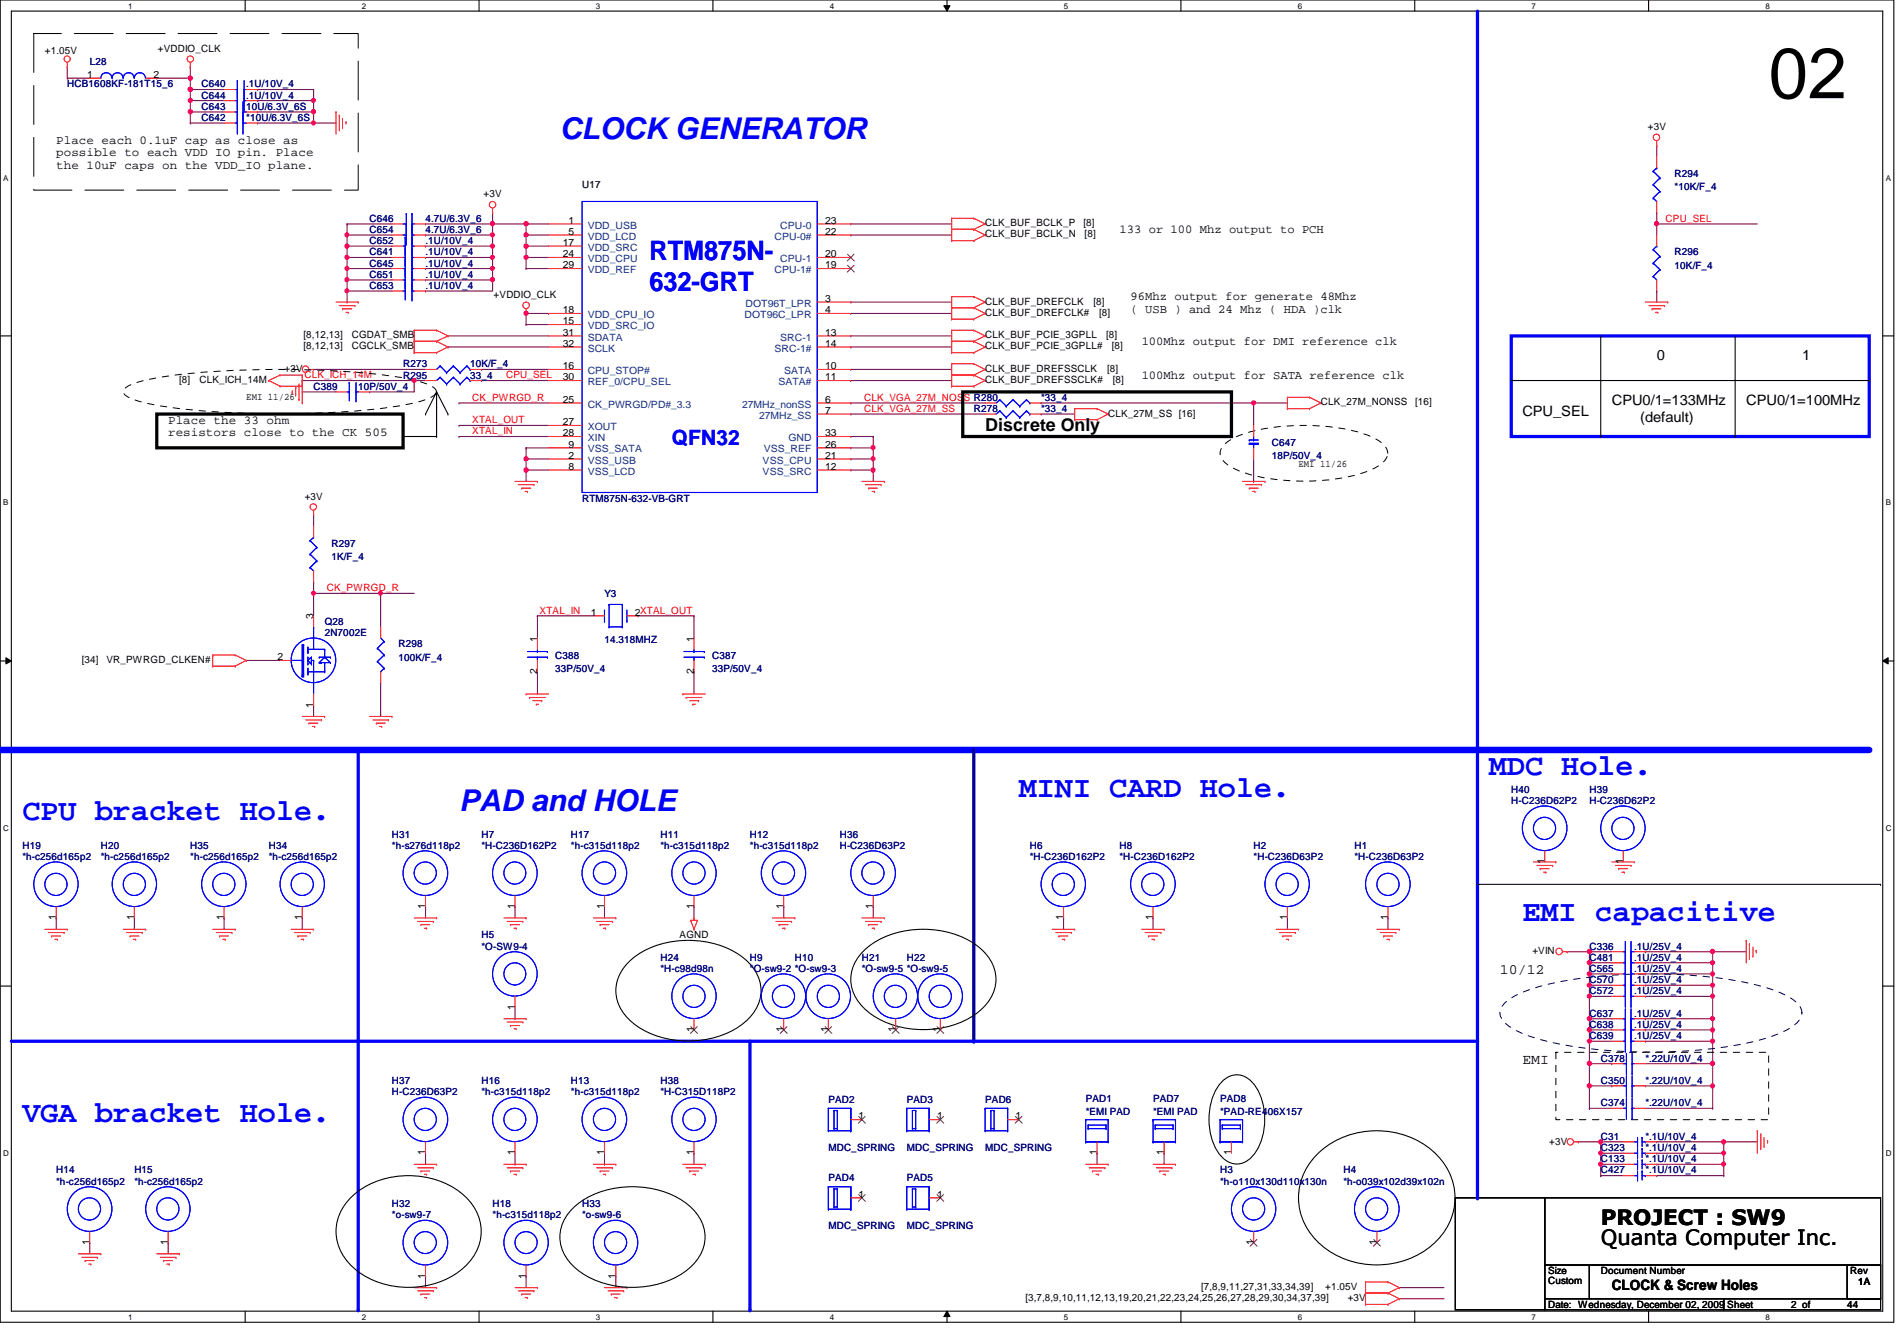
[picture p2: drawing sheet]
<svg xmlns="http://www.w3.org/2000/svg" width="297mm" height="210mm" viewBox="0 0 297 210" stroke-linecap="round" stroke-linejoin="round" font-family="sans-serif">
<defs><g id="words">
<text font-size="11.2" x="276.9" y="15.4">02</text>
<g font-size="4.7" fill="#00f">
<text x="87.7" y="21.8">CLOCK GENERATOR</text>
<text x="159.5" y="124.8">MINI CARD Hole.</text>
<text x="233.1" y="121.3">MDC Hole.</text>
<text x="3.5" y="128.3">CPU bracket Hole.</text>
<text x="71.9" y="127">PAD and HOLE</text>
<text x="238.4" y="144.1">EMI capacitive</text>
<text x="3.5" y="175.6">VGA bracket Hole.</text>
</g>
<g font-size="4.2" fill="#00f">
<text x="101.7" y="40.6">RTM875N-</text>
<text x="101.7" y="45.6">632-GRT</text>
</g>
<text font-size="3.3" fill="#00f" x="105.2" y="69.7">QFN32</text>
<g font-size="3.3">
<text x="250.7" y="191.7">PROJECT : SW9</text>
<text x="250.7" y="194.9">Quanta Computer Inc.</text>
</g>
<text font-size="2.8" x="154.3" y="67.4">Discrete Only</text>
<g font-size="2.2">
<text x="259.4" y="56.3">0</text>
<text x="282.2" y="56.3">1</text>
<text x="238.4" y="65.1">CPU_SEL</text>
<text x="252.4" y="63.4">CPU0/1=133MHz</text>
<text x="256.8" y="66">(default)</text>
<text x="273.4" y="63.4">CPU0/1=100MHz</text>
<text x="234.9" y="152.5">10/12</text>
<text x="238.4" y="166.5">EMI</text>
<text x="252.4" y="201.8">CLOCK &amp; Screw Holes</text>
</g>
<g font-size="1.9">
<text x="8.8" y="22.5">Place each 0.1uF cap as close as</text>
<text x="8.8" y="24.5">possible to each VDD IO pin. Place</text>
<text x="8.8" y="26.5">the 10uF caps on the VDD_IO plane.</text>
<text x="175.3" y="36.5">133 or 100 Mhz output to PCH</text>
<text x="177" y="47">96Mhz output for generate 48Mhz</text>
<text x="177" y="49">( USB ) and 24 Mhz ( HDA )clk</text>
<text x="178.8" y="54.1">100Mhz output for DMI reference clk</text>
<text x="178.8" y="59.3">100Mhz output for SATA reference clk</text>
<text x="26.3" y="66.3">Place the 33 ohm</text>
<text x="26.3" y="68.3">resistors close to the CK 505</text>
</g>
<g font-size="1.6">
<text x="7" y="8.4">+1.05V</text>
<text x="24.7" y="8.1">+VDDIO_CLK</text>
<text x="13.7" y="12.2">1</text>
<text x="24" y="12.2">2</text>
<text x="258" y="20.4">+3V</text>
<text x="75.7" y="30.9">+3V</text>
<text x="89" y="35">1</text>
<text x="129.2" y="35">23</text>
<text x="154.3" y="35.4">CLK_BUF_BCLK_P</text>
<text x="169.7" y="35.4">[8]</text>
<text x="88.1" y="38.5">17</text>
<text x="88.1" y="40.3">24</text>
<text x="88.1" y="42">29</text>
<text x="89" y="36.7">5</text>
<text x="129.2" y="40.3">20</text>
<text x="129.2" y="36.7">22</text>
<text x="129.2" y="42">19</text>
<text x="154.3" y="37.2">CLK_BUF_BCLK_N</text>
<text x="169.8" y="37.2">[8]</text>
<text x="77.3" y="46.7">+VDDIO_CLK</text>
<text x="129.2" y="47.2">3</text>
<text x="154.3" y="47.7">CLK_BUF_DREFCLK</text>
<text x="171.2" y="47.7">[8]</text>
<text x="47.5" y="53">[8,12,13]</text>
<text x="55.1" y="53">CGDAT_SMB</text>
<text x="88.1" y="49">18</text>
<text x="88.1" y="50.8">15</text>
<text x="88.1" y="52.5">31</text>
<text x="129.2" y="49">4</text>
<text x="129.2" y="52.5">13</text>
<text x="154.3" y="53">CLK_BUF_PCIE_3GPLL</text>
<text x="154.3" y="49.4">CLK_BUF_DREFCLK#</text>
<text x="172.1" y="49.4">[8]</text>
<text x="173.2" y="53">[8]</text>
<text x="28.1" y="59.9">[8]</text>
<text x="31.2" y="59.9">CLK_ICH_14M</text>
<text x="44.5" y="58.2">+3V</text>
<text x="47.5" y="54.7">[8,12,13]</text>
<text x="55.1" y="54.7">CGCLK_SMB</text>
<text x="88.1" y="59.5">30</text>
<text x="88.1" y="57.8">16</text>
<text x="88.1" y="54.3">32</text>
<text x="129.2" y="57.8">10</text>
<text x="129.2" y="54.3">14</text>
<text x="129.2" y="59.5">11</text>
<text x="154.3" y="54.7">CLK_BUF_PCIE_3GPLL#</text>
<text x="154.3" y="58.2">CLK_BUF_DREFSSCLK</text>
<text x="154.3" y="59.9">CLK_BUF_DREFSSCLK#</text>
<text x="173.4" y="58.2">[8]</text>
<text x="174.1" y="54.7">[8]</text>
<text x="174.2" y="59.9">[8]</text>
<text x="38.6" y="62.6">EMI 11/26</text>
<text x="88.1" y="63">25</text>
<text x="129.2" y="64.8">7</text>
<text x="129.2" y="63">6</text>
<text x="173.5" y="65.2">CLK_27M_SS [16]</text>
<text x="206.8" y="63.5">CLK_27M_NONSS</text>
<text x="221.6" y="63.5">[16]</text>
<text x="88.1" y="66.5">27</text>
<text x="88.1" y="68.3">28</text>
<text x="89" y="71.8">2</text>
<text x="89" y="70.1">9</text>
<text x="129.2" y="71.8">21</text>
<text x="129.2" y="70.1">26</text>
<text x="129.2" y="68.3">33</text>
<text x="89" y="73.5">8</text>
<text x="129.2" y="73.5">12</text>
<text x="203.3" y="73.1">EMI 11/26</text>
<text x="47.7" y="78.2">+3V</text>
<text x="49.1" y="96.9" transform="rotate(-90 49.1 96.9)">3</text>
<text x="84.1" y="100.4" transform="rotate(-90 84.1 100.4)">1</text>
<text x="92.5" y="96.4">1</text>
<text x="99.4" y="96.4">2XTAL_OUT</text>
<text x="108.6" y="100.4" transform="rotate(-90 108.6 100.4)">1</text>
<text x="12.8" y="103.8">[34]</text>
<text x="16.7" y="103.8">VR_PWRGD_CLKEN#</text>
<text x="43.5" y="103.3">2</text>
<text x="84.1" y="105.5" transform="rotate(-90 84.1 105.5)">2</text>
<text x="108.6" y="105.5" transform="rotate(-90 108.6 105.5)">2</text>
<text x="49.1" y="110.7" transform="rotate(-90 49.1 110.7)">1</text>
<text x="241.8" y="135.3" transform="rotate(-90 241.8 135.3)">1</text>
<text x="254.1" y="135.3" transform="rotate(-90 254.1 135.3)">1</text>
<text x="66.6" y="142.3" transform="rotate(-90 66.6 142.3)">1</text>
<text x="80.6" y="142.3" transform="rotate(-90 80.6 142.3)">1</text>
<text x="94.6" y="142.3" transform="rotate(-90 94.6 142.3)">1</text>
<text x="108.6" y="142.3" transform="rotate(-90 108.6 142.3)">1</text>
<text x="122.7" y="142.3" transform="rotate(-90 122.7 142.3)">1</text>
<text x="136.7" y="142.3" transform="rotate(-90 136.7 142.3)">1</text>
<text x="8.8" y="144.1" transform="rotate(-90 8.8 144.1)">1</text>
<text x="21" y="144.1" transform="rotate(-90 21 144.1)">1</text>
<text x="35" y="144.1" transform="rotate(-90 35 144.1)">1</text>
<text x="47.3" y="144.1" transform="rotate(-90 47.3 144.1)">1</text>
<text x="106.4" y="146.9">AGND</text>
<text x="166.5" y="144.1" transform="rotate(-90 166.5 144.1)">1</text>
<text x="180.5" y="144.1" transform="rotate(-90 180.5 144.1)">1</text>
<text x="201.5" y="144.1" transform="rotate(-90 201.5 144.1)">1</text>
<text x="217.3" y="144.1" transform="rotate(-90 217.3 144.1)">1</text>
<text x="239.9" y="149.4">+VIN</text>
<text x="80.6" y="158.1" transform="rotate(-90 80.6 158.1)">1</text>
<text x="108.6" y="161.6" transform="rotate(-90 108.6 161.6)">1</text>
<text x="122.7" y="161.6" transform="rotate(-90 122.7 161.6)">1</text>
<text x="129.7" y="161.6" transform="rotate(-90 129.7 161.6)">1</text>
<text x="140.2" y="161.6" transform="rotate(-90 140.2 161.6)">1</text>
<text x="147.2" y="161.6" transform="rotate(-90 147.2 161.6)">1</text>
<text x="134.4" y="175.2">1</text>
<text x="146.7" y="175.2">1</text>
<text x="159" y="175.2">1</text>
<text x="242.6" y="179.2">+3V</text>
<text x="66.6" y="180.8" transform="rotate(-90 66.6 180.8)">1</text>
<text x="80.6" y="180.8" transform="rotate(-90 80.6 180.8)">1</text>
<text x="94.6" y="180.8" transform="rotate(-90 94.6 180.8)">1</text>
<text x="108.6" y="180.8" transform="rotate(-90 108.6 180.8)">1</text>
<text x="171.7" y="180.8" transform="rotate(-90 171.7 180.8)">1</text>
<text x="182.2" y="180.8" transform="rotate(-90 182.2 180.8)">1</text>
<text x="192.8" y="180.8" transform="rotate(-90 192.8 180.8)">1</text>
<text x="134.4" y="187.5">1</text>
<text x="146.7" y="187.5">1</text>
<text x="14" y="194.9" transform="rotate(-90 14 194.9)">1</text>
<text x="26.3" y="194.9" transform="rotate(-90 26.3 194.9)">1</text>
<text x="196.3" y="194.9" transform="rotate(-90 196.3 194.9)">1</text>
<text x="215.6" y="194.9" transform="rotate(-90 215.6 194.9)">1</text>
<text x="66.6" y="200.2" transform="rotate(-90 66.6 200.2)">1</text>
<text x="82.3" y="200.2" transform="rotate(-90 82.3 200.2)">1</text>
<text x="96.4" y="200.2" transform="rotate(-90 96.4 200.2)">1</text>
<text x="160.6" y="203.7">[3,7,8,9,10,11,12,13,19,20,21,22,23,24,25,26,27,28,29,30,34,37,39]</text>
<text x="188.1" y="201.9">[7,8,9,11,27,31,33,34,39]</text>
<text x="207.5" y="201.9">+1.05V</text>
<text x="211" y="203.7">+3V</text>
<text x="242.4" y="199.5">Size</text>
<text x="242.4" y="201">Custom</text>
<text x="250.7" y="199.5">Document Number</text>
<text x="289.7" y="199.5">Rev</text>
<text x="291" y="201.2">1A</text>
<text x="242.4" y="204.7">Date: Wednesday, December 02, 2009 Sheet</text>
<text x="280.5" y="204.7">2 of</text>
<text x="289.2" y="204.7">44</text>
</g>
<g font-size="1.6" fill="#000080">
<text x="14.1" y="10.2">L28</text>
<text x="10.5" y="13.7">HCB1608KF-181T15_6</text>
<text x="31.6" y="15.5">C644</text>
<text x="31.6" y="17.2">C643</text>
<text x="31.6" y="13.7">C640</text>
<text x="38.6" y="15.5">.1U/10V_4</text>
<text x="38.6" y="17.2">10U/6.3V_6S</text>
<text x="38.6" y="13.7">.1U/10V_4</text>
<text x="31.6" y="19">C642</text>
<text x="38.6" y="19">*10U/6.3V_6S</text>
<text x="262.2" y="27.7">R294</text>
<text x="262.2" y="29.8">*10K/F_4</text>
<text x="57.9" y="34.7">C646</text>
<text x="66.6" y="34.7">4.7U/6.3V_6</text>
<text x="57.9" y="36.5">C654</text>
<text x="57.9" y="38.2">C652</text>
<text x="57.9" y="40">C641</text>
<text x="57.9" y="41.7">C645</text>
<text x="66.6" y="36.5">4.7U/6.3V_6</text>
<text x="66.6" y="38.2">.1U/10V_4</text>
<text x="66.6" y="40">.1U/10V_4</text>
<text x="66.6" y="41.7">.1U/10V_4</text>
<text x="262.2" y="40">R296</text>
<text x="57.9" y="43.5">C651</text>
<text x="57.9" y="45.3">C653</text>
<text x="66.6" y="43.5">.1U/10V_4</text>
<text x="66.6" y="45.3">.1U/10V_4</text>
<text x="262.2" y="42.1">10K/F_4</text>
<text x="63.1" y="57.5">R273</text>
<text x="63.1" y="59.3">R295</text>
<text x="73.6" y="57.5">10K/F_4</text>
<text x="73.6" y="59.3">33_4</text>
<text x="49.1" y="61">C389</text>
<text x="56.1" y="61">10P/50V_4</text>
<text x="152.5" y="64.5">R278</text>
<text x="163" y="62.8">*33_4</text>
<text x="163" y="64.5">*33_4</text>
<text x="199.1" y="69.8">C647</text>
<text x="199.1" y="71.9">18P/50V_4</text>
<text x="91.1" y="78.5">RTM875N-632-VB-GRT</text>
<text x="51.9" y="85.6">R297</text>
<text x="51.9" y="87.6">1K/F_4</text>
<text x="94.7" y="93.4">Y3</text>
<text x="50.8" y="97.8">Q28</text>
<text x="50.8" y="99.6">2N7002E</text>
<text x="62.4" y="101.3">R298</text>
<text x="94.7" y="100.6">14.318MHZ</text>
<text x="62.4" y="103.4">100K/F_4</text>
<text x="86.9" y="103.1">C388</text>
<text x="86.9" y="105.2">33P/50V_4</text>
<text x="111.5" y="103.1">C387</text>
<text x="111.5" y="105.2">33P/50V_4</text>
<text x="236.6" y="124.1">H40</text>
<text x="236.6" y="125.9">H-C236D62P2</text>
<text x="248.9" y="124.1">H39</text>
<text x="248.9" y="125.9">H-C236D62P2</text>
<text x="61.4" y="131.1">H31</text>
<text x="75.4" y="131.1">H7</text>
<text x="89.4" y="131.1">H17</text>
<text x="103.4" y="131.1">H11</text>
<text x="117.4" y="131.1">H12</text>
<text x="131.5" y="131.1">H36</text>
<text x="3.5" y="132.9">H19</text>
<text x="3.5" y="134.6">*h-c256d165p2</text>
<text x="15.8" y="132.9">H20</text>
<text x="15.8" y="134.6">*h-c256d165p2</text>
<text x="29.8" y="132.9">H35</text>
<text x="29.8" y="134.6">*h-c256d165p2</text>
<text x="42.1" y="132.9">H34</text>
<text x="42.1" y="134.6">*h-c256d165p2</text>
<text x="61.4" y="132.9">*h-s276d118p2</text>
<text x="75.4" y="132.9">*H-C236D162P2</text>
<text x="89.4" y="132.9">*h-c315d118p2</text>
<text x="103.4" y="132.9">*h-c315d118p2</text>
<text x="117.4" y="132.9">*h-c315d118p2</text>
<text x="131.5" y="132.9">H-C236D63P2</text>
<text x="161.2" y="132.9">H6</text>
<text x="161.2" y="134.6">*H-C236D162P2</text>
<text x="175.3" y="132.9">H8</text>
<text x="175.3" y="134.6">*H-C236D162P2</text>
<text x="196.3" y="132.9">H2</text>
<text x="196.3" y="134.6">*H-C236D63P2</text>
<text x="212.1" y="132.9">H1</text>
<text x="212.1" y="134.6">*H-C236D63P2</text>
<text x="75.4" y="146.9">H5</text>
<text x="75.4" y="148.6">*O-SW9-4</text>
<text x="248.9" y="148.6">C336</text>
<text x="255.9" y="148.6">.1U/25V_4</text>
<text x="103.4" y="150.4">H24</text>
<text x="103.4" y="152.1">*H-c98d98n</text>
<text x="117.4" y="150.4">H9</text>
<text x="117.4" y="152.1">*O-sw9-2 *O-sw9-3</text>
<text x="124.5" y="150.4">H10</text>
<text x="135" y="150.4">H21</text>
<text x="135" y="152.1">*O-sw9-5 *O-sw9-5</text>
<text x="142" y="150.4">H22</text>
<text x="248.9" y="153.9">C570</text>
<text x="248.9" y="150.4">C481</text>
<text x="248.9" y="155.7">C572</text>
<text x="248.9" y="152.1">C565</text>
<text x="255.9" y="153.9">.1U/25V_4</text>
<text x="255.9" y="150.4">.1U/25V_4</text>
<text x="255.9" y="155.7">.1U/25V_4</text>
<text x="255.9" y="152.1">.1U/25V_4</text>
<text x="248.9" y="160.9">C638</text>
<text x="248.9" y="159.2">C637</text>
<text x="255.9" y="160.9">.1U/25V_4</text>
<text x="255.9" y="159.2">.1U/25V_4</text>
<text x="248.9" y="162.6">C639</text>
<text x="250.7" y="166.2">C378</text>
<text x="255.9" y="162.6">.1U/25V_4</text>
<text x="257.6" y="166.2">*.22U/10V_4</text>
<text x="61.4" y="169.7">H37</text>
<text x="61.4" y="171.4">H-C236D63P2</text>
<text x="75.4" y="169.7">H16</text>
<text x="75.4" y="171.4">*h-c315d118p2</text>
<text x="89.4" y="169.7">H13</text>
<text x="89.4" y="171.4">*h-c315d118p2</text>
<text x="103.4" y="169.7">H38</text>
<text x="103.4" y="171.4">*H-C315D118P2</text>
<text x="129.7" y="172.6">PAD2</text>
<text x="142" y="172.6">PAD3</text>
<text x="154.3" y="172.6">PAD6</text>
<text x="170" y="172.5">PAD1</text>
<text x="180.5" y="172.5">PAD7</text>
<text x="191" y="172.5">PAD8</text>
<text x="250.7" y="169.7">C350</text>
<text x="250.7" y="173.2">C374</text>
<text x="257.6" y="169.7">*.22U/10V_4</text>
<text x="257.6" y="173.2">*.22U/10V_4</text>
<text x="170" y="174.6">*EMI PAD</text>
<text x="180.5" y="174.6">*EMI PAD</text>
<text x="191" y="174.6">*PAD-RE406X157</text>
<text x="250.7" y="178.4">C31</text>
<text x="257.6" y="178.4">*.1U/10V_4</text>
<text x="8.8" y="183.7">H14</text>
<text x="8.8" y="185.5">*h-c256d165p2</text>
<text x="21" y="183.7">H15</text>
<text x="21" y="185.5">*h-c256d165p2</text>
<text x="129.7" y="180.2">MDC_SPRING</text>
<text x="129.7" y="184.9">PAD4</text>
<text x="142" y="180.2">MDC_SPRING</text>
<text x="142" y="184.9">PAD5</text>
<text x="154.3" y="180.2">MDC_SPRING</text>
<text x="191" y="183.7">H3</text>
<text x="191" y="185.5">*h-o110x130d110x130n</text>
<text x="210.4" y="183.7">H4</text>
<text x="210.4" y="185.5">*h-o039x102d39x102n</text>
<text x="250.7" y="183.7">C427</text>
<text x="250.7" y="180.2">C323</text>
<text x="250.7" y="181.9">C133</text>
<text x="257.6" y="183.7">*.1U/10V_4</text>
<text x="257.6" y="180.2">*.1U/10V_4</text>
<text x="257.6" y="181.9">*.1U/10V_4</text>
<text x="61.4" y="188.9">H32</text>
<text x="61.4" y="190.7">*o-sw9-7</text>
<text x="77.1" y="188.9">H18</text>
<text x="77.1" y="190.7">*h-c315d118p2</text>
<text x="91.1" y="188.9">H33</text>
<text x="91.1" y="190.7">*o-sw9-6</text>
<text x="129.7" y="192.4">MDC_SPRING</text>
<text x="142" y="192.4">MDC_SPRING</text>
</g>
<text font-size="1.6" fill="#004040" x="91.1" y="29.5">U17</text>
<g font-size="1.6" fill="#004080">
<text x="92" y="35.8">VDD_USB</text>
<text x="122.2" y="35.8">CPU-0</text>
<text x="92" y="37.5">VDD_LCD</text>
<text x="92" y="39.2">VDD_SRC</text>
<text x="92" y="41">VDD_CPU</text>
<text x="121.3" y="37.5">CPU-0#</text>
<text x="122.2" y="41">CPU-1</text>
<text x="92" y="42.8">VDD_REF</text>
<text x="121.3" y="42.8">CPU-1#</text>
<text x="92" y="49.8">VDD_CPU_IO</text>
<text x="92" y="51.5">VDD_SRC_IO</text>
<text x="92" y="53.3">SDATA</text>
<text x="116.6" y="49.8">DOT96C_LPR</text>
<text x="116.8" y="48">DOT96T_LPR</text>
<text x="122.2" y="53.3">SRC-1</text>
<text x="92" y="58.5">CPU_STOP#</text>
<text x="92" y="55">SCLK</text>
<text x="121.3" y="55">SRC-1#</text>
<text x="122.8" y="58.5">SATA</text>
<text x="92" y="60.3">REF_0/CPU_SEL</text>
<text x="92" y="63.8">CK_PWRGD/PD#_3.3</text>
<text x="116.2" y="63.8">27MHz_nonSS</text>
<text x="118.9" y="65.5">27MHz_SS</text>
<text x="121.9" y="60.3">SATA#</text>
<text x="92" y="67.3">XOUT</text>
<text x="92" y="69">XIN</text>
<text x="92" y="70.8">VSS_SATA</text>
<text x="119.6" y="70.8">VSS_REF</text>
<text x="123.4" y="69">GND</text>
<text x="92" y="72.6">VSS_USB</text>
<text x="92" y="74.3">VSS_LCD</text>
<text x="119.4" y="72.6">VSS_CPU</text>
<text x="119.4" y="74.3">VSS_SRC</text>
</g>
<g font-size="1.6" fill="#f00">
<text x="260.8" y="34.7">CPU_SEL</text>
<text x="47.7" y="59.2">CLK_ICH_14M</text>
<text x="79.2" y="59.2">CPU_SEL</text>
<text x="74" y="62.7">CK_PWRGD_R</text>
<text x="135.3" y="62.7">CLK_VGA_27M_NOSS R280</text>
<text x="135.3" y="64.5">CLK_VGA_27M_SS</text>
<text x="74" y="68">XTAL_IN</text>
<text x="74" y="66.3">XTAL_OUT</text>
<text x="51.2" y="92.5">CK_PWRGD_R</text>
<text x="84.5" y="96.1">XTAL_IN</text>
</g>
<g font-size="1.3">
<text x="20.1" y="1.4">1</text>
<text x="56.7" y="1.4">2</text>
<text x="93.3" y="1.4">3</text>
<text x="129.9" y="1.4">4</text>
<text x="166.6" y="1.4">5</text>
<text x="203.2" y="1.4">6</text>
<text x="239.8" y="1.4">7</text>
<text x="276.4" y="1.4">8</text>
<text x=".5" y="28.3">A</text>
<text x="295.3" y="28.3">A</text>
<text x=".5" y="79.1">B</text>
<text x="295.3" y="79.1">B</text>
<text x=".5" y="130">C</text>
<text x="295.3" y="130">C</text>
<text x=".5" y="180.9">D</text>
<text x="295.3" y="180.9">D</text>
<text x="20.1" y="206.6">1</text>
<text x="56.7" y="206.6">2</text>
<text x="93.3" y="206.6">3</text>
<text x="129.9" y="206.6">4</text>
<text x="166.6" y="206.6">5</text>
<text x="203.2" y="206.6">6</text>
<text x="239.8" y="206.6">7</text>
<text x="276.4" y="206.6">8</text>
</g>
</g></defs>
<path d="M0 0h296.5v207h-296.5zM1.8 1.7h293v203.5h-293z" fill="none" stroke="#000" stroke-width=".17"/>
<g fill="#fff">
<path d="M20.1 .2h.6v1.4h-.6z"/>
<path d="M20.1 205.4h.6v1.4h-.6z"/>
</g>
<path d="M38.4 0v1.7M38.4 205.2v1.8" fill="none" stroke="#000" stroke-width=".17"/>
<g fill="#fff">
<path d="M56.7 .2h.7v1.4h-.7z"/>
<path d="M56.7 205.4h.7v1.4h-.7z"/>
</g>
<path d="M75 0v1.7M75 205.2v1.8" fill="none" stroke="#000" stroke-width=".17"/>
<g fill="#fff">
<path d="M93.3 .2h.7v1.4h-.7z"/>
<path d="M93.3 205.4h.7v1.4h-.7z"/>
</g>
<path d="M111.6 0v1.7M111.6 205.2v1.8" fill="none" stroke="#000" stroke-width=".17"/>
<g fill="#fff">
<path d="M129.9 .2h.7v1.4h-.7z"/>
<path d="M129.9 205.4h.7v1.4h-.7z"/>
</g>
<path d="M148.3 0v1.7M148.3 205.2v1.8" fill="none" stroke="#000" stroke-width=".17"/>
<path d="M147.8 .9h1l-.5 .8zM148.3 205.2l.5 .9h-1z" fill="#000"/>
<path d="M147.8 .9h1l-.5 .8zM148.3 205.2l.5 .9h-1z" fill="none" stroke="#000" stroke-width=".16"/>
<g fill="#fff">
<path d="M166.6 .2h.7v1.4h-.7z"/>
<path d="M166.6 205.4h.7v1.4h-.7z"/>
</g>
<path d="M184.9 0v1.7M184.9 205.2v1.8" fill="none" stroke="#000" stroke-width=".17"/>
<g fill="#fff">
<path d="M203.2 .2h.7v1.4h-.7z"/>
<path d="M203.2 205.4h.7v1.4h-.7z"/>
</g>
<path d="M221.5 0v1.7M221.5 205.2v1.8" fill="none" stroke="#000" stroke-width=".17"/>
<g fill="#fff">
<path d="M239.8 .2h.7v1.4h-.7z"/>
<path d="M239.8 205.4h.7v1.4h-.7z"/>
</g>
<path d="M258.1 0v1.7M258.1 205.2v1.8" fill="none" stroke="#000" stroke-width=".17"/>
<g fill="#fff">
<path d="M276.4 .2h.7v1.4h-.7z"/>
<path d="M276.4 205.4h.7v1.4h-.7z"/>
<path d="M.5 27.1h.8v1.4h-.8z"/>
<path d="M295.3 27.1h.8v1.4h-.8z"/>
<path d="M.5 78h.8v1.4h-.8z"/>
<path d="M295.3 78h.8v1.4h-.8z"/>
</g>
<path d="M0 52.6h1.8M294.8 52.6h1.7" fill="none" stroke="#000" stroke-width=".17"/>
<g fill="#fff">
<path d="M.5 128.9h.9v1.4h-.9z"/>
<path d="M295.3 128.9h.9v1.4h-.9z"/>
</g>
<path d="M0 103.5h1.8M294.8 103.5h1.7" fill="none" stroke="#000" stroke-width=".17"/>
<path d="M.9 103l.9 .5-.9 .4zM294.8 103.5l.9-.5v.9z" fill="#000"/>
<path d="M.9 103l.9 .5-.9 .4zM294.8 103.5l.9-.5v.9z" fill="none" stroke="#000" stroke-width=".16"/>
<g fill="#fff">
<path d="M.5 179.7h.9v1.4h-.9z"/>
<path d="M295.3 179.7h.9v1.4h-.9z"/>
</g>
<path d="M0 154.3h1.8M294.8 154.3h1.7" fill="none" stroke="#000" stroke-width=".17"/>
<path d="M49.1 92.9h.1M49.1 92.9h10.5M38.6 103.4h.1M38.6 103.4h5.3" fill="none" stroke="#800040" stroke-width=".17"/>
<circle cx="49.1" cy="92.9" r=".32" fill="#f0f"/>
<circle cx="49.1" cy="92.9" r=".32" fill="none" stroke="#f0f" stroke-width=".17"/>
<path d="M59.6 92.9h.1M59.6 92.9h5.3M59.6 92.9v5.2M59.6 106.9h.1M59.6 106.9v5.2" fill="none" stroke="#800040" stroke-width=".17"/>
<circle cx="59.6" cy="92.9" r=".32" fill="#f0f"/>
<circle cx="59.6" cy="92.9" r=".32" fill="none" stroke="#f0f" stroke-width=".17"/>
<g fill="none" stroke="#800040" stroke-width=".17">
<path d="M259.4 35.1h.1M259.4 33.3h.1M259.4 22.8h.1M259.4 22.8v1.7M259.4 33.3v3.5M259.4 35.1h15.8M259.4 45.6h.1M259.4 45.6v1.7M49.1 80.6h.1M49.1 91.1h.1M49.1 92.9h.1M49.1 80.6v1.7"/>
<path d="M49.1 91.1v5.3M84.2 96.4h.1M84.2 96.4v3.5M84.2 96.4h8.7M99.9 96.4h.1M99.9 96.4h8.8M108.7 96.4h.1M108.7 96.4v3.5M108.7 105.2h.1M108.7 105.2v3.4"/>
</g>
<circle cx="259.4" cy="35" r=".33" fill="#f0f"/>
<circle cx="259.4" cy="35" r=".33" fill="none" stroke="#f0f" stroke-width=".17"/>
<path d="M29.8 15.7h.1M29.8 15.7h5.3M49.1 15.7h.1M49.1 15.7v1.8M49.1 110.4h.1M49.1 110.4v1.7M84.2 105.2h.1M84.2 105.2v3.4M219.1 203.3h.1M219.1 203.3h7" fill="none" stroke="#800040" stroke-width=".17"/>
<circle cx="49.1" cy="15.7" r=".32" fill="#f0f"/>
<circle cx="49.1" cy="15.7" r=".32" fill="none" stroke="#f0f" stroke-width=".17"/>
<path d="M10.5 10.5h.1M10.5 12.2h.1M10.5 10.5v1.7M10.5 12.2h3.6M24.6 12.2h.1M24.6 12.2h5.2" fill="none" stroke="#800040" stroke-width=".17"/>
<circle cx="29.8" cy="12.2" r=".34" fill="#f0f"/>
<circle cx="29.8" cy="12.2" r=".34" fill="none" stroke="#f0f" stroke-width=".17"/>
<path d="M49.1 14h.1M49.1 19.3h.1M49.1 14v1.7M49.1 19.3h3.5" fill="none" stroke="#800040" stroke-width=".17"/>
<circle cx="49.1" cy="19.2" r=".32" fill="#f0f"/>
<circle cx="49.1" cy="19.2" r=".32" fill="none" stroke="#f0f" stroke-width=".17"/>
<path d="M29.8 14h.1M29.8 14h5.3" fill="none" stroke="#800040" stroke-width=".17"/>
<circle cx="29.8" cy="14" r=".33" fill="#f0f"/>
<circle cx="29.8" cy="14" r=".33" fill="none" stroke="#f0f" stroke-width=".17"/>
<path d="M40.3 17.5h.1M40.3 17.5h8.8M49.1 17.5h.1M49.1 17.5v1.8" fill="none" stroke="#800040" stroke-width=".17"/>
<circle cx="49.1" cy="17.5" r=".33" fill="#f0f"/>
<circle cx="49.1" cy="17.5" r=".33" fill="none" stroke="#f0f" stroke-width=".17"/>
<path d="M29.8 12.2h.1M29.8 19.3h.1M29.8 14h.1M29.8 12.2v3.5M29.8 19.3h5.3" fill="none" stroke="#800040" stroke-width=".17"/>
<circle cx="29.8" cy="14" r=".33" fill="#f0f"/>
<circle cx="29.8" cy="14" r=".33" fill="none" stroke="#f0f" stroke-width=".17"/>
<path d="M29.8 17.5h.1M29.8 17.5h5.3M40.3 15.7h.1M40.3 15.7h8.8" fill="none" stroke="#800040" stroke-width=".17"/>
<circle cx="29.8" cy="17.5" r=".34" fill="#f0f"/>
<circle cx="29.8" cy="17.5" r=".34" fill="none" stroke="#f0f" stroke-width=".17"/>
<path d="M29.8 17.5h.1M29.8 15.7h.1M29.8 15.7v3.6" fill="none" stroke="#800040" stroke-width=".17"/>
<circle cx="29.8" cy="15.7" r=".33" fill="#f0f"/>
<circle cx="29.8" cy="15.7" r=".33" fill="none" stroke="#f0f" stroke-width=".17"/>
<path d="M29.8 10.5h.1M29.8 10.5v1.7M40.3 14h.1M40.3 19.3h.1M40.3 14h8.8M40.3 19.3h8.8M133.2 68.3h.1M133.2 68.3h3.5M136.7 73.6h.1M136.7 73.6v1.8M219.1 201.5h.1M219.1 201.5h7" fill="none" stroke="#800040" stroke-width=".17"/>
<circle cx="136.7" cy="73.6" r=".33" fill="#f0f"/>
<circle cx="136.7" cy="73.6" r=".33" fill="none" stroke="#f0f" stroke-width=".17"/>
<g fill="none" stroke="#800040" stroke-width=".17">
<path d="M49.1 57.8h.1M49.1 57.8h17.5M64.9 59.6h.1M64.9 59.6h1.7M75.4 59.6h.1M75.4 59.6h10.5M82.4 49.1h3.5M85.9 49.1h.1M47.3 61.3h.1M47.3 61.3h5.3M133.2 70.1h.1M136.7 68.3h.1"/>
<path d="M136.7 68.3v1.8h-3.5"/>
</g>
<circle cx="64.9" cy="59.5" r=".33" fill="#f0f"/>
<circle cx="64.9" cy="59.5" r=".33" fill="none" stroke="#f0f" stroke-width=".17"/>
<path d="M133.2 36.8h.1M133.2 35.1h.1M133.2 36.8h15.8M133.2 35.1h15.8M47.3 59.6h.1M47.3 59.6h17.6M64.9 59.6h.1M64.9 59.6v1.7h-7M57.9 61.3h.1M133.2 71.8h.1M136.7 70.1h.1M136.7 70.1v1.7h-3.5" fill="none" stroke="#800040" stroke-width=".17"/>
<circle cx="136.7" cy="70.1" r=".33" fill="#f0f"/>
<circle cx="136.7" cy="70.1" r=".33" fill="none" stroke="#f0f" stroke-width=".17"/>
<path d="M54.4 47.3h.1M54.4 45.6v1.7" fill="none" stroke="#800040" stroke-width=".17"/>
<circle cx="54.3" cy="45.5" r=".32" fill="#f0f"/>
<circle cx="54.3" cy="45.5" r=".32" fill="none" stroke="#f0f" stroke-width=".17"/>
<path d="M82.4 50.8h.1M82.4 49.1h.1M82.4 50.8h3.5M82.4 49.1v1.7" fill="none" stroke="#800040" stroke-width=".17"/>
<circle cx="82.4" cy="49" r=".33" fill="#f0f"/>
<circle cx="82.4" cy="49" r=".33" fill="none" stroke="#f0f" stroke-width=".17"/>
<path d="M82.4 36.8h.1M82.4 36.8v1.7M70.1 52.6h.1M70.1 54.3h.1M70.1 52.6h15.8M70.1 54.3h15.8M75.4 57.8h.1M75.4 57.8h10.5M82.4 40.3h.1M82.4 40.3v1.7" fill="none" stroke="#800040" stroke-width=".17"/>
<circle cx="82.4" cy="36.8" r=".33" fill="#f0f"/>
<circle cx="82.4" cy="36.8" r=".33" fill="none" stroke="#f0f" stroke-width=".17"/>
<path d="M82.4 38.5h.1M82.4 38.5v1.8" fill="none" stroke="#800040" stroke-width=".17"/>
<circle cx="82.4" cy="38.5" r=".34" fill="#f0f"/>
<circle cx="82.4" cy="38.5" r=".34" fill="none" stroke="#f0f" stroke-width=".17"/>
<path d="M82.4 36.8h.1M82.4 38.5h.1M82.4 35.1h.1M82.4 36.8h3.5M82.4 38.5h3.5M82.4 35.1v1.7M82.4 42h.1M82.4 42h3.5" fill="none" stroke="#800040" stroke-width=".17"/>
<circle cx="82.4" cy="35" r=".34" fill="#f0f"/>
<circle cx="82.4" cy="35" r=".34" fill="none" stroke="#f0f" stroke-width=".17"/>
<path d="M82.4 40.3h.1M82.4 40.3h3.5" fill="none" stroke="#800040" stroke-width=".17"/>
<circle cx="82.4" cy="40.3" r=".33" fill="#f0f"/>
<circle cx="82.4" cy="40.3" r=".33" fill="none" stroke="#f0f" stroke-width=".17"/>
<path d="M66.6 38.5h.1M66.6 38.5h10.5" fill="none" stroke="#800040" stroke-width=".17"/>
<circle cx="77.1" cy="38.5" r=".33" fill="#f0f"/>
<circle cx="77.1" cy="38.5" r=".33" fill="none" stroke="#f0f" stroke-width=".17"/>
<path d="M77.1 38.5h.1M77.1 36.8h.1M77.1 36.8v3.5" fill="none" stroke="#800040" stroke-width=".17"/>
<circle cx="77.1" cy="36.8" r=".32" fill="#f0f"/>
<circle cx="77.1" cy="36.8" r=".32" fill="none" stroke="#f0f" stroke-width=".17"/>
<path d="M77.1 42h.1M77.1 42v1.8" fill="none" stroke="#800040" stroke-width=".17"/>
<circle cx="77.1" cy="42" r=".32" fill="#f0f"/>
<circle cx="77.1" cy="42" r=".32" fill="none" stroke="#f0f" stroke-width=".17"/>
<g fill="none" stroke="#800040" stroke-width=".17">
<path d="M66.6 35.1h.1M66.6 36.8h.1M66.6 35.1h10.5M77.1 35.1h.1M77.1 35.1v1.7h-10.5M82.4 35.1h.1M82.4 35.1h3.5M54.4 42h.1M54.4 43.8h.1M54.4 42h7M54.4 43.8h7M66.6 45.6h.1"/>
<path d="M66.6 43.8h.1M66.6 43.8h10.5M77.1 43.8h.1M77.1 43.8v1.8h-10.5"/>
</g>
<circle cx="77.1" cy="43.8" r=".33" fill="#f0f"/>
<circle cx="77.1" cy="43.8" r=".33" fill="none" stroke="#f0f" stroke-width=".17"/>
<path d="M54.4 36.8h.1M54.4 36.8h7M54.4 45.6h.1M54.4 45.6h7" fill="none" stroke="#800040" stroke-width=".17"/>
<circle cx="54.3" cy="36.8" r=".32" fill="#f0f"/>
<circle cx="54.3" cy="36.8" r=".32" fill="none" stroke="#f0f" stroke-width=".17"/>
<path d="M54.4 35.1h.1M54.4 35.1h7M54.4 43.8h.1M54.4 43.8v1.8M66.6 42h.1M66.6 42h10.5" fill="none" stroke="#800040" stroke-width=".17"/>
<circle cx="54.3" cy="43.8" r=".33" fill="#f0f"/>
<circle cx="54.3" cy="43.8" r=".33" fill="none" stroke="#f0f" stroke-width=".17"/>
<path d="M54.4 38.5h.1M54.4 38.5v1.8" fill="none" stroke="#800040" stroke-width=".17"/>
<circle cx="54.3" cy="38.5" r=".33" fill="#f0f"/>
<circle cx="54.3" cy="38.5" r=".33" fill="none" stroke="#f0f" stroke-width=".17"/>
<path d="M54.4 36.8h.1M54.4 36.8v1.7M54.4 42h.1M54.4 42v1.8" fill="none" stroke="#800040" stroke-width=".17"/>
<circle cx="54.3" cy="42" r=".32" fill="#f0f"/>
<circle cx="54.3" cy="42" r=".32" fill="none" stroke="#f0f" stroke-width=".17"/>
<path d="M54.4 40.3h.1M54.4 40.3v1.7" fill="none" stroke="#800040" stroke-width=".17"/>
<circle cx="54.3" cy="40.3" r=".32" fill="#f0f"/>
<circle cx="54.3" cy="40.3" r=".32" fill="none" stroke="#f0f" stroke-width=".17"/>
<path d="M54.4 38.5h.1M54.4 38.5h7M77.1 33.3h.1M77.1 33.3v1.8" fill="none" stroke="#800040" stroke-width=".17"/>
<circle cx="77.1" cy="35" r=".33" fill="#f0f"/>
<circle cx="77.1" cy="35" r=".33" fill="none" stroke="#f0f" stroke-width=".17"/>
<path d="M66.6 40.3h.1M66.6 40.3h10.5M77.1 40.3h.1M77.1 40.3v1.7" fill="none" stroke="#800040" stroke-width=".17"/>
<circle cx="77.1" cy="40.3" r=".32" fill="#f0f"/>
<circle cx="77.1" cy="40.3" r=".32" fill="none" stroke="#f0f" stroke-width=".17"/>
<path d="M54.4 35.1h.1M54.4 35.1v1.7M54.4 40.3h.1M54.4 40.3h7M133.2 73.6h.1M136.7 71.8h.1M136.7 71.8v1.8h-3.5" fill="none" stroke="#800040" stroke-width=".17"/>
<circle cx="136.7" cy="71.8" r=".32" fill="#f0f"/>
<circle cx="136.7" cy="71.8" r=".32" fill="none" stroke="#f0f" stroke-width=".17"/>
<g fill="none" stroke="#800040" stroke-width=".17">
<path d="M77.1 35.1h.1M77.1 35.1h5.3M133.2 54.3h.1M133.2 52.6h.1M133.2 47.3h.1M133.2 49.1h.1M133.2 57.8h.1M133.2 59.6h.1M133.2 54.3h15.8M133.2 52.6h15.8M133.2 47.3h15.8M133.2 49.1h15.8"/>
<path d="M133.2 57.8h15.8M133.2 59.6h15.8M71.9 63.1h.1M71.9 63.1h14M163 64.8h.1M163 64.8h5.3M196.3 63.1h.1M196.3 63.1h5.3"/>
</g>
<circle cx="196.3" cy="63.1" r=".33" fill="#f0f"/>
<circle cx="196.3" cy="63.1" r=".33" fill="none" stroke="#f0f" stroke-width=".17"/>
<path d="M71.9 68.3h.1M71.9 66.6h.1M71.9 68.3h14M71.9 66.6h14M82.4 73.6h.1M82.4 73.6v1.8M133.2 63.1h.1M133.2 64.8h.1M133.2 63.1h21.1M133.2 64.8h21.1" fill="none" stroke="#800040" stroke-width=".17"/>
<circle cx="82.4" cy="73.6" r=".34" fill="#f0f"/>
<circle cx="82.4" cy="73.6" r=".34" fill="none" stroke="#f0f" stroke-width=".17"/>
<path d="M82.4 73.6h.1M82.4 70.1h.1M82.4 71.8h.1M82.4 73.6h3.5M82.4 70.1v3.5M82.4 70.1h3.5" fill="none" stroke="#800040" stroke-width=".17"/>
<circle cx="82.4" cy="71.8" r=".33" fill="#f0f"/>
<circle cx="82.4" cy="71.8" r=".33" fill="none" stroke="#f0f" stroke-width=".17"/>
<path d="M82.4 71.8h.1M82.4 71.8h3.5M248.9 149h.1M248.9 149h3.5" fill="none" stroke="#800040" stroke-width=".17"/>
<circle cx="248.9" cy="148.9" r=".34" fill="#f0f"/>
<circle cx="248.9" cy="148.9" r=".34" fill="none" stroke="#f0f" stroke-width=".17"/>
<path d="M248.9 149h.1M248.9 149v1.7M268.2 149h.1M268.2 149h5.2" fill="none" stroke="#800040" stroke-width=".17"/>
<circle cx="248.9" cy="150.7" r=".33" fill="#f0f"/>
<circle cx="248.9" cy="150.7" r=".33" fill="none" stroke="#f0f" stroke-width=".17"/>
<path d="M248.9 150.7h.1M248.9 152.4h.1M248.9 150.7h3.5M248.9 150.7v1.7M248.9 152.4h3.5M257.6 150.7h.1M257.6 150.7h10.6M268.2 150.7h.1M268.2 150.7v1.7" fill="none" stroke="#800040" stroke-width=".17"/>
<circle cx="268.2" cy="150.7" r=".32" fill="#f0f"/>
<circle cx="268.2" cy="150.7" r=".32" fill="none" stroke="#f0f" stroke-width=".17"/>
<path d="M257.6 152.4h.1M257.6 152.4h10.6" fill="none" stroke="#800040" stroke-width=".17"/>
<circle cx="268.1" cy="152.4" r=".33" fill="#f0f"/>
<circle cx="268.1" cy="152.4" r=".33" fill="none" stroke="#f0f" stroke-width=".17"/>
<path d="M250.7 178.7h.1M250.7 178.7h3.5M250.7 178.7v1.8M250.7 180.5h.1" fill="none" stroke="#800040" stroke-width=".17"/>
<circle cx="250.6" cy="178.7" r=".33" fill="#f0f"/>
<circle cx="250.6" cy="178.7" r=".33" fill="none" stroke="#f0f" stroke-width=".17"/>
<circle cx="250.6" cy="180.5" r=".32" fill="#f0f"/>
<circle cx="250.6" cy="180.5" r=".32" fill="none" stroke="#f0f" stroke-width=".17"/>
<path d="M250.7 180.5h.1M250.7 182.2h.1M250.7 180.5h3.5M250.7 180.5v1.7" fill="none" stroke="#800040" stroke-width=".17"/>
<circle cx="250.6" cy="182.2" r=".32" fill="#f0f"/>
<circle cx="250.6" cy="182.2" r=".32" fill="none" stroke="#f0f" stroke-width=".17"/>
<path d="M269.9 178.7h.1M269.9 178.7h5.3M250.7 182.2h.1M250.7 184h.1M250.7 182.2h3.5M250.7 184h3.5" fill="none" stroke="#800040" stroke-width=".17"/>
<circle cx="269.9" cy="178.7" r=".33" fill="#f0f"/>
<circle cx="269.9" cy="178.7" r=".33" fill="none" stroke="#f0f" stroke-width=".17"/>
<path d="M259.4 180.5h.1M259.4 180.5h10.5" fill="none" stroke="#800040" stroke-width=".17"/>
<circle cx="269.9" cy="180.5" r=".32" fill="#f0f"/>
<circle cx="269.9" cy="180.5" r=".32" fill="none" stroke="#f0f" stroke-width=".17"/>
<path d="M259.4 184h.1M259.4 182.2h.1M259.4 184h10.5M259.4 182.2h10.5v1.8M269.9 184h.1" fill="none" stroke="#800040" stroke-width=".17"/>
<circle cx="269.9" cy="182.2" r=".32" fill="#f0f"/>
<circle cx="269.9" cy="182.2" r=".32" fill="none" stroke="#f0f" stroke-width=".17"/>
<g fill="none" stroke="#800040" stroke-width=".17">
<path d="M8.8 143.7h.1M8.8 143.7v1.8M21 143.7h.1M21 143.7v1.8M35.1 143.7h.1M35.1 143.7v1.8M47.3 143.7h.1M47.3 143.7v1.8M66.6 141.9h.1M66.6 141.9v1.8M80.6 141.9h.1M80.6 159.5h.1"/>
<path d="M80.6 141.9v1.8M80.6 157.7v1.8M94.7 141.9h.1M94.7 141.9v1.8M108.7 141.9h.1M108.7 141.9v1.8M122.7 141.9h.1M122.7 141.9v1.8M136.7 141.9h.1M136.7 141.9v1.8M166.5 143.7h.1M166.5 143.7v1.8"/>
<path d="M180.5 143.7h.1M180.5 143.7v1.8M201.6 143.7h.1M201.6 143.7v1.8M217.3 143.7h.1M217.3 143.7v1.8M257.6 154.2h.1M257.6 154.2h10.6M247.1 178.7h.1M247.1 178.7h3.6M259.4 178.7h.1M259.4 178.7h10.5v3.5"/>
<path d="M14.1 194.5h.1M14.1 194.5v1.8M26.3 194.5h.1M26.3 194.5v1.8M66.6 180.5h.1M66.6 199.8h.1M66.6 180.5v1.7M66.6 199.8v1.7M80.6 182.2h.1M80.6 180.5v1.7M82.4 199.8h.1M82.4 199.8v1.7"/>
<path d="M94.7 182.2h.1M94.7 180.5v1.7M96.4 199.8h.1M96.4 199.8v1.7M108.7 180.5h.1M108.7 180.5v1.7M250.7 184h.1M250.7 182.2v1.8M269.9 180.5h.1M269.9 182.2h.1"/>
</g>
<circle cx="268.2" cy="154.2" r=".32" fill="#f0f"/>
<circle cx="268.2" cy="154.2" r=".32" fill="none" stroke="#f0f" stroke-width=".17"/>
<path d="M257.6 156h.1M268.2 154.2h.1M268.2 154.2v1.8h-10.6" fill="none" stroke="#800040" stroke-width=".17"/>
<circle cx="268.2" cy="155.9" r=".32" fill="#f0f"/>
<circle cx="268.2" cy="155.9" r=".32" fill="none" stroke="#f0f" stroke-width=".17"/>
<path d="M248.9 156h.1M248.9 154.2h.1M248.9 156h3.5M248.9 154.2v1.8" fill="none" stroke="#800040" stroke-width=".17"/>
<circle cx="248.9" cy="155.9" r=".33" fill="#f0f"/>
<circle cx="248.9" cy="155.9" r=".33" fill="none" stroke="#f0f" stroke-width=".17"/>
<circle cx="248.9" cy="154.2" r=".33" fill="#f0f"/>
<circle cx="248.9" cy="154.2" r=".33" fill="none" stroke="#f0f" stroke-width=".17"/>
<path d="M248.9 154.2h.1M248.9 152.4h.1M248.9 154.2h3.5M248.9 152.4v1.8" fill="none" stroke="#800040" stroke-width=".17"/>
<circle cx="248.9" cy="152.4" r=".34" fill="#f0f"/>
<circle cx="248.9" cy="152.4" r=".34" fill="none" stroke="#f0f" stroke-width=".17"/>
<path d="M245.4 149h.1M245.4 149h3.5M257.6 149h.1M257.6 149h10.6M268.2 152.4h.1M268.2 149h.1M268.2 149v1.7M268.2 152.4v1.8" fill="none" stroke="#800040" stroke-width=".17"/>
<circle cx="268.1" cy="148.9" r=".33" fill="#f0f"/>
<circle cx="268.1" cy="148.9" r=".33" fill="none" stroke="#f0f" stroke-width=".17"/>
<path d="M248.9 159.5h.1M248.9 156h.1M248.9 159.5h3.5M248.9 156v3.5M248.9 163h.1M248.9 161.2h.1M248.9 161.2v1.8M248.9 163h3.5" fill="none" stroke="#800040" stroke-width=".17"/>
<circle cx="248.9" cy="163" r=".33" fill="#f0f"/>
<circle cx="248.9" cy="163" r=".33" fill="none" stroke="#f0f" stroke-width=".17"/>
<circle cx="248.9" cy="161.2" r=".34" fill="#f0f"/>
<circle cx="248.9" cy="161.2" r=".34" fill="none" stroke="#f0f" stroke-width=".17"/>
<path d="M248.9 159.5h.1M248.9 159.5v1.7M248.9 161.2h.1M248.9 161.2h3.5" fill="none" stroke="#800040" stroke-width=".17"/>
<circle cx="248.9" cy="159.4" r=".33" fill="#f0f"/>
<circle cx="248.9" cy="159.4" r=".33" fill="none" stroke="#f0f" stroke-width=".17"/>
<path d="M257.6 163h.1M257.6 163h10.6" fill="none" stroke="#800040" stroke-width=".17"/>
<circle cx="268.2" cy="163" r=".32" fill="#f0f"/>
<circle cx="268.2" cy="163" r=".32" fill="none" stroke="#f0f" stroke-width=".17"/>
<path d="M257.6 159.5h.1M257.6 159.5h10.6M268.2 161.2h.1M268.2 161.2v1.8" fill="none" stroke="#800040" stroke-width=".17"/>
<circle cx="268.1" cy="161.2" r=".33" fill="#f0f"/>
<circle cx="268.1" cy="161.2" r=".33" fill="none" stroke="#f0f" stroke-width=".17"/>
<g fill="none" stroke="#800040" stroke-width=".17">
<path d="M163 63.1h.1M163 63.1h33.3M196.3 63.1h.1M196.3 75.4h.1M196.3 63.1v3.5M196.3 71.8v3.6M268.2 159.5h.1M268.2 159.5v1.7h-10.6M257.6 161.2h.1M171.8 180.5h.1M171.8 180.5v1.7M182.3 180.5h.1"/>
<path d="M182.3 180.5v1.7"/>
</g>
<circle cx="268.2" cy="159.4" r=".32" fill="#f0f"/>
<circle cx="268.2" cy="159.4" r=".32" fill="none" stroke="#f0f" stroke-width=".17"/>
<path d="M268.2 156h.1M268.2 156v3.5M248.9 166.5h.1M248.9 163v3.5M248.9 166.5h3.5M252.4 166.5h.1M257.6 166.5h10.6M268.2 166.5h.1" fill="none" stroke="#800040" stroke-width=".17"/>
<circle cx="268.1" cy="166.4" r=".33" fill="#f0f"/>
<circle cx="268.1" cy="166.4" r=".33" fill="none" stroke="#f0f" stroke-width=".17"/>
<path d="M248.9 170h.1M248.9 166.5v3.5M268.2 163h.1M268.2 163v3.5" fill="none" stroke="#800040" stroke-width=".17"/>
<circle cx="248.9" cy="166.4" r=".34" fill="#f0f"/>
<circle cx="248.9" cy="166.4" r=".34" fill="none" stroke="#f0f" stroke-width=".17"/>
<circle cx="248.9" cy="170" r=".34" fill="#f0f"/>
<circle cx="248.9" cy="170" r=".34" fill="none" stroke="#f0f" stroke-width=".17"/>
<path d="M248.9 173.5h.1M248.9 173.5h3.5M252.4 170h.1M252.4 170h-3.5v3.5M257.6 170h.1M257.6 170h10.6M268.2 170h.1M268.2 166.5v3.5" fill="none" stroke="#800040" stroke-width=".17"/>
<circle cx="268.1" cy="170" r=".33" fill="#f0f"/>
<circle cx="268.1" cy="170" r=".33" fill="none" stroke="#f0f" stroke-width=".17"/>
<path d="M257.6 173.5h10.6M268.2 173.5h.1M268.2 170h.1M268.2 170v3.5" fill="none" stroke="#800040" stroke-width=".17"/>
<g fill="none" stroke="#f00" stroke-width=".17">
<path d="M10.5 10.5h.1M10.5 9.8v.7M29.8 10.5h.1M29.8 9.8v.7M52.6 17.5h.1M52.6 17.5v3.5M53.1 18h.1M53.1 18v2.5M53.6 20h.1M53.6 18.5v1.5M54.2 19.1h.1M54.2 19.1v.3"/>
<path d="M77.1 33.3h.1M77.1 32.6v.7M149 37.7h.1M149 35.9h.1M149 34.2h.1M149 35.9h3.5M149 37.7h3.5M149 34.2v3.5M149 34.2h3.5M152.5 35.9h.1M152.5 37.7h.1M152.5 34.2h.1"/>
<path d="M152.5 35.9l1.8 .9M152.5 34.2l1.8 .9M154.3 36.8h.1M154.3 35.1h.1M154.3 36.8l-1.8 .9M154.3 35.1l-1.8 .8M259.4 22.8h.1M259.4 22.1v.7M42.1 59.6h.1M42.1 59.6l1.8 .9M43.9 58.7h.1M43.9 58.7h3.4"/>
<path d="M43.9 58.7l-1.8 .9M47.3 58.7h.1M47.3 58.7v4.4M48.4 57.8h.7M49.1 57.8h.1M52.6 47.3h3.5M53.1 47.8h2.5M53.6 48.3h.1M53.6 48.3h1.5M54.2 48.9h.3M54.5 48.9h.1M55.6 47.8h.1"/>
<path d="M56.1 47.3h.1M64.9 55.2h.1M64.9 53.4h.1M64.9 51.7h.1M64.9 53.4h3.5M64.9 55.2h3.5M64.9 51.7v3.5M64.9 51.7h3.5M68.4 53.4h.1M68.4 55.2h.1M68.4 51.7h.1M68.4 53.4l1.7 .9"/>
<path d="M68.4 51.7l1.7 .9M70.1 54.3h.1M70.1 52.6h.1M70.1 54.3l-1.7 .9M70.1 52.6l-1.7 .8M82.4 49.1h.1M82.4 48.3v.8M149 53.4h.1M149 51.7h.1M149 55.2h.1M149 48.2h.1M149 46.4h.1"/>
<path d="M149 50h.1M149 58.7h.1M149 56.9h.1M149 58.7h3.5M149 46.4v3.6M149 51.7v3.5M149 56.9v3.6M149 53.4h3.5M149 55.2h3.5M149 51.7h3.5M149 46.4h3.5M149 48.2h3.5"/>
<path d="M149 50h3.5M149 56.9h3.5M152.5 51.7h.1M152.5 53.4h.1M152.5 55.2h.1M152.5 46.4h.1M152.5 48.2h.1M152.5 50h.1M152.5 56.9h.1M152.5 58.7h.1M152.5 51.7l1.8 .9M152.5 53.4l1.8 .9"/>
<path d="M152.5 46.4l1.8 .9M152.5 48.2l1.8 .9M152.5 56.9l1.8 .9M152.5 58.7l1.8 .9M154.3 52.6h.1M154.3 54.3h.1M154.3 47.3h.1M154.3 49.1h.1M154.3 57.8h.1M154.3 59.6h.1M154.3 52.6l-1.8 .8M154.3 54.3l-1.8 .9"/>
<path d="M154.3 47.3l-1.8 .9M154.3 49.1l-1.8 .9M154.3 57.8l-1.8 .9M154.3 59.6l-1.8 .9M257.6 47.3h3.6M258.2 47.8h2.4M258.7 48.3h.1M258.7 48.3h1.4M259.2 48.9h.4M259.6 48.9h.1M260.6 47.8h.1M261.2 47.3h.1"/>
<path d="M43.9 60.5h.1M43.9 60.5h3.4M45.8 61.5h.1M45.8 61.1v.4M46.3 60.6h.1M46.3 60.6v1.4M46.8 62.6h.1M46.8 60.1v2.5M47.3 60.5h.1M47.3 63.1h.1M49.1 79.9v.7M80.6 75.4h3.6"/>
<path d="M81.1 75.9h2.5M81.7 76.4h.1M81.7 76.4h1.4M82.2 76.9h.4M82.6 76.9h.1M83.6 75.9h.1M84.2 75.4h.1M135 75.4h3.5M135.5 75.9h2.5M136 76.4h.1M136 76.4h1.4M136.6 76.9h.3"/>
<path d="M136.9 76.9h.1M138 75.9h.1M138.5 75.4h.1M149 60.5h.1M149 60.5h3.5M152.5 60.5h.1M168.3 65.7h.1M168.3 64h.1M168.3 64h3.5M168.3 65.7h3.5M168.3 64v1.7M171.8 64h.1"/>
<path d="M171.8 65.7h.1M171.8 64l1.7 .8M173.5 64.8h.1M173.5 64.8l-1.7 .9M194.6 75.4h3.5M195.1 75.9h2.4M195.6 76.4h.1M195.6 76.4h1.4M196.1 76.9h.4M196.5 76.9h.1M197.5 75.9h.1M198.1 75.4h.1"/>
<path d="M201.6 64h.1M201.6 62.2h.1M201.6 62.2h3.5M201.6 64h3.5M201.6 62.2v1.8M205.1 62.2h.1M205.1 64h.1M205.1 62.2l1.7 .9M206.8 63.1h.1M206.8 63.1l-1.7 .9M49.1 80.6h.1M33.3 104.3h.1"/>
<path d="M33.3 102.5h.1M33.3 102.5h3.5M33.3 104.3h3.5M33.3 102.5v1.8M36.8 102.5h.1M36.8 104.3h.1M36.8 102.5l1.8 .9M38.6 103.4h.1M38.6 103.4l-1.8 .9M47.3 112.1h3.5M47.9 112.7h2.4M48.4 113.2h.1"/>
<path d="M48.4 113.2h1.4M48.9 113.7h.4M49.3 113.7h.1M50.3 112.7h.1M50.8 112.1h.1M57.9 112.1h3.5M58.4 112.7h2.4M58.9 113.2h.1M58.9 113.2h1.4M59.4 113.7h.4M59.8 113.7h.1M60.8 112.7h.1"/>
<path d="M61.4 112.1h.1M82.4 108.6h.1M82.4 108.6h3.5M82.9 109.2h.1M82.9 109.2h2.5M83.4 109.7h1.4M84 110.2h.1M84 110.2h.3M84.8 109.7h.1M106.9 108.6h.1M106.9 108.6h3.5M107.4 109.2h.1"/>
<path d="M107.4 109.2h2.5M108 109.7h1.4M108.5 110.2h.1M108.5 110.2h.4M109.4 109.7h.1M240.1 134.9h3.5M240.7 135.5h2.4M241.2 136h.1M241.2 136h1.4M241.7 136.5h.4M242.1 136.5h.1M243.1 135.5h.1"/>
<path d="M243.6 134.9h.1M252.4 134.9h3.5M252.9 135.5h2.5M253.4 136h.1M253.4 136h1.4M254 136.5h.3M254.3 136.5h.1M255.4 135.5h.1M255.9 134.9h.1M7 145.5h3.5M7.6 146h2.4M8.1 146.5h.1"/>
<path d="M8.1 146.5h1.4M8.6 147h.4M9 147h.1M10 146h.1M10.5 145.5h.1M19.3 145.5h3.5M19.8 146h2.5M20.4 146.5h.1M20.4 146.5h1.4M20.9 147h.3M21.2 147h.1M22.3 146h.1"/>
<path d="M22.8 145.5h.1M33.3 145.5h3.5M33.9 146h2.4M34.4 146.5h.1M34.4 146.5h1.4M34.9 147h.4M35.3 147h.1M36.3 146h.1M36.8 145.5h.1M45.6 145.5h3.5M46.1 146h2.5M46.6 146.5h.1"/>
<path d="M46.6 146.5h1.4M47.2 147h.3M47.5 147h.1M48.6 146h.1M49.1 145.5h.1M64.9 143.7h3.5M65.4 144.2h2.5M65.9 144.7h.1M65.9 144.7h1.4M66.5 145.3h.3M66.8 145.3h.1M67.9 144.2h.1"/>
<path d="M68.4 143.7h.1M78.9 143.7h3.5M78.9 159.5h3.5M79.4 144.2h2.5M79.4 160h2.5M79.9 144.7h.1M79.9 144.7h1.5M80.5 145.3h.3M80.8 145.3h.1M81.9 144.2h.1M81.9 160h.1M82.4 143.7h.1"/>
<path d="M82.4 159.5h.1M92.9 143.7h3.5M93.4 144.2h2.5M94 144.7h.1M94 144.7h1.4M94.5 145.3h.3M94.8 145.3h.1M95.9 144.2h.1M96.4 143.7h.1M108.2 144.1h.1M108.2 144.1l.5 1.4M108.2 144.1h1"/>
<path d="M108.7 145.5h.1M108.7 143.7h.1M108.7 143.7v.4M109.2 144.1h.1M109.2 144.1l-.5 1.4M120.9 143.7h3.6M121.5 144.2h2.4M122 144.7h.1M122 144.7h1.4M122.5 145.3h.4M122.9 145.3h.1M123.9 144.2h.1"/>
<path d="M124.5 143.7h.1M135 143.7h3.5M135.5 144.2h2.5M136 144.7h.1M136 144.7h1.4M136.6 145.3h.3M136.9 145.3h.1M138 144.2h.1M138.5 143.7h.1M164.8 145.5h3.5M165.3 146h2.5M165.8 146.5h.1"/>
<path d="M165.8 146.5h1.4M166.3 147h.4M166.7 147h.1M167.8 146h.1M168.3 145.5h.1M178.8 145.5h3.5M179.3 146h2.5M179.8 146.5h.1M179.8 146.5h1.4M180.4 147h.3M180.7 147h.1M181.8 146h.1"/>
<path d="M182.3 145.5h.1M199.8 145.5h3.5M200.4 146h2.4M200.9 146.5h.1M200.9 146.5h1.4M201.4 147h.4M201.8 147h.1M202.8 146h.1M203.3 145.5h.1M215.6 145.5h3.5M216.1 146h2.5M216.7 146.5h.1"/>
<path d="M216.7 146.5h1.4M217.2 147h.3M217.5 147h.1M218.6 146h.1M219.1 145.5h.1M244.7 149h.7M245.4 149h.1M273.4 147.2h.1M273.4 147.2v3.5M273.9 147.7h.1M273.9 147.7v2.5M274.5 149.6h.1"/>
<path d="M274.5 148.3v1.3M275 148.8h.1M275 148.8v.3M79.9 160.5h.1M79.9 160.5h1.5M80.5 161h.3M80.8 161h.1M246.4 178.7h.7M247.1 178.7h.1M275.2 177h.1M275.2 177v3.5M275.7 177.5h.1"/>
<path d="M275.7 177.5v2.5M276.2 179.5h.1M276.2 178.1v1.4M276.8 178.6h.1M276.8 178.6v.3M12.3 196.3h3.5M12.8 196.8h2.5M13.3 197.3h.1M13.3 197.3h1.4M13.9 197.9h.3M14.2 197.9h.1M15.3 196.8h.1"/>
<path d="M15.8 196.3h.1M24.6 196.3h3.5M25.1 196.8h2.5M25.6 197.3h.1M25.6 197.3h1.4M26.1 197.9h.4M26.5 197.9h.1M27.6 196.8h.1M28.1 196.3h.1M64.9 182.2h3.5M65.4 182.8h2.5M65.9 183.3h.1"/>
<path d="M65.9 183.3h1.4M66.5 183.8h.3M66.8 183.8h.1M67.9 182.8h.1M68.4 182.2h.1M78.9 182.2h3.5M79.4 182.8h2.5M79.9 183.3h.1M79.9 183.3h1.5M80.5 183.8h.3M80.8 183.8h.1M81.9 182.8h.1"/>
<path d="M82.4 182.2h.1M92.9 182.2h3.5M93.4 182.8h2.5M94 183.3h.1M94 183.3h1.4M94.5 183.8h.3M94.8 183.8h.1M95.9 182.8h.1M96.4 182.2h.1M106.9 182.2h3.5M107.4 182.8h2.5M108 183.3h.1"/>
<path d="M108 183.3h1.4M108.5 183.8h.4M108.9 183.8h.1M109.9 182.8h.1M110.4 182.2h.1M170 182.2h3.5M170.6 182.8h2.4M171.1 183.3h.1M171.1 183.3h1.4M171.6 183.8h.4M172 183.8h.1M173 182.8h.1"/>
<path d="M173.5 182.2h.1M180.5 182.2h3.6M181.1 182.8h2.4M181.6 183.3h.1M181.6 183.3h1.4M182.1 183.8h.4M182.5 183.8h.1M183.5 182.8h.1M184.1 182.2h.1M64.9 201.5h3.5M65.4 202.1h2.5M65.9 202.6h.1"/>
<path d="M65.9 202.6h1.4M66.5 203.1h.3M66.8 203.1h.1M67.9 202.1h.1M68.4 201.5h.1M80.6 201.5h3.6M81.1 202.1h2.5M81.7 202.6h.1M81.7 202.6h1.4M82.2 203.1h.4M82.6 203.1h.1M83.6 202.1h.1"/>
<path d="M84.2 201.5h.1M94.7 201.5h3.5M95.2 202.1h2.5M95.7 202.6h.1M95.7 202.6h1.4M96.2 203.1h.4M96.6 203.1h.1M97.7 202.1h.1M98.2 201.5h.1M213.8 204.2h.1M213.8 202.4h.1M213.8 200.7h.1"/>
<path d="M213.8 204.2h3.5M213.8 200.7v3.5M213.8 202.4h3.5M213.8 200.7h3.5M217.3 204.2h.1M217.3 202.4h.1M217.3 200.7h.1M217.3 202.4l1.8 .9M217.3 200.7l1.8 .8M219.1 203.3h.1M219.1 201.5h.1M219.1 203.3l-1.8 .9"/>
<path d="M219.1 201.5l-1.8 .9"/>
<circle cx="10.5" cy="9.2" r=".49"/>
<circle cx="29.8" cy="9.2" r=".5"/>
<circle cx="77.1" cy="32" r=".51"/>
<circle cx="259.4" cy="21.5" r=".51"/>
<circle cx="47.8" cy="57.8" r=".51"/>
<circle cx="82.4" cy="47.8" r=".51"/>
<circle cx="49.1" cy="79.3" r=".5"/>
<circle cx="244.1" cy="148.9" r=".51"/>
<circle cx="245.9" cy="178.7" r=".5"/>
</g>
<g fill="none" stroke="#000" stroke-width=".17">
<path d="M236.6 59.6h56.1M250.7 52.6v15.7M271.7 52.6v15.7M292.7 59.6h.1M250.7 68.3h.1M271.7 68.3h.1M227.9 187.5h14v17.5h-14zM241.9 187.5h52.6v10.5h-52.6zM241.9 198h7v5.3h-7zM248.9 198h45.6v5.3h-45.6zM289.2 198h5.3v5.3h-5.3zM241.9 203.3h28v1.7h-28z"/>
<path d="M269.9 203.3h24.6v1.7h-24.6z"/>
</g>
<path d="M231.3 1.7v115.7M236.6 52.6h56.1v15.7h-56.1z" fill="none" stroke="#00f" stroke-width=".51"/>
<path d="M0 117.4h292.7" fill="none" stroke="#00f" stroke-width="1"/>
<circle cx="231.3" cy="117.4" r=".25" fill="#00f"/>
<path d="M5.3 5.2h50.8v24.6h-50.8z" fill="none" stroke="#000" stroke-width=".16" stroke-dasharray="6.1 2"/>
<path d="M56.1 117.4v87.6" fill="none" stroke="#00f" stroke-width=".51"/>
<circle cx="56.1" cy="205" r=".25" fill="#00f"/>
<path d="M1.8 163h54.3" fill="none" stroke="#00f" stroke-width=".51"/>
<circle cx="56.1" cy="163" r=".25" fill="#00f"/>
<path d="M231.3 117.4v70.1" fill="none" stroke="#00f" stroke-width=".51"/>
<circle cx="231.3" cy="187.5" r=".25" fill="#00f"/>
<path d="M24.6 64.8h38.5v5.3h-38.5zM150.7 61.3h42.1v7h-42.1z" fill="none" stroke="#000" stroke-width=".51"/>
<path d="M63.1 68.3h5.3M66.6 64.8h.1M68.4 68.3h.1M68.4 61.3h.1M68.4 61.3v7M68.4 61.3l-1.8 3.5M68.4 61.3l1.7 3.5M70.1 64.8h.1M231.3 138.4h63.2M294.5 138.4h.1" fill="none" stroke="#000" stroke-width=".17"/>
<path d="M56.1 163h96.4" fill="none" stroke="#00f" stroke-width=".51"/>
<circle cx="152.5" cy="163" r=".25" fill="#00f"/>
<path d="M152.5 117.4v45.6" fill="none" stroke="#0000a0" stroke-width=".51"/>
<circle cx="152.5" cy="117.4" r=".25" fill="#0000a0"/>
<path d="M152.5 163h78.8" fill="none" stroke="#00f" stroke-width=".51"/>
<circle cx="231.3" cy="163" r=".25" fill="#00f"/>
<path d="M117.4 163v42" fill="none" stroke="#00f" stroke-width=".51"/>
<circle cx="117.4" cy="205" r=".25" fill="#00f"/>
<path d="M235.9 156.7a18.8 18.8 0 0 1 7.6-2.9 80.8 80.8 0 0 1 31.7 .4 16.9 16.9 0 0 1 5.9 2.5 2.09 2.09 0 0 1 0 3.7 18.8 18.8 0 0 1-7.6 2.9 79.8 79.8 0 0 1-31.7-.4 16.9 16.9 0 0 1-5.9-2.5 2.09 2.09 0 0 1 0-3.7z" fill="none" stroke="#000040" stroke-width=".16" stroke-dasharray="1 1 1 1 1 1 1 1"/>
<path d="M19.4 60.9a5.5 5.5 0 0 1 2.9-1.3 92.6 92.6 0 0 1 19-1.8 121.4 121.4 0 0 1 22.8 1.5 11.2 11.2 0 0 1 3.7 1.3l.4 .3 .1 .4-.1 .4a5.6 5.6 0 0 1-2.8 1.2 92.9 92.9 0 0 1-19.1 1.9 120.4 120.4 0 0 1-22.8-1.6 8.8 8.8 0 0 1-4.1-1.5l-.1-.4zM191.5 69.8a11 11 0 0 1 6-2.6 35.1 35.1 0 0 1 15.9 .7 7.5 7.5 0 0 1 3.4 1.9 1.65 1.65 0 0 1 0 2.3 11.2 11.2 0 0 1-6 2.6 34.6 34.6 0 0 1-15.9-.7 7.6 7.6 0 0 1-3.4-1.9 1.66 1.66 0 0 1 0-2.3zM243.6 164.7h33.3v10.6h-33.3z" fill="none" stroke="#000" stroke-width=".16" stroke-dasharray="1 1 1 1 1 1 1 1"/>
<path d="M98.5 150.6a14.3 14.3 0 0 1 13.4-2.9 9.8 9.8 0 0 1 6.9 5.4 6.2 6.2 0 0 1-2.5 7.2 14.9 14.9 0 0 1-17 0 6.2 6.2 0 0 1-2.1-8.1zM135.3 148.8a14.4 14.4 0 0 1 13.4-2.8 9.8 9.8 0 0 1 6.9 5.4 6.2 6.2 0 0 1-2.5 7.1 14.9 14.9 0 0 1-17 0 6.2 6.2 0 0 1-2.1-8zM191.1 169.6a3.1 3.1 0 0 1 5.1 0 9.7 9.7 0 0 1 0 11.3 3.1 3.1 0 0 1-5.1 0 9.8 9.8 0 0 1 0-11.3zM54.6 187.8a13.3 13.3 0 0 1 13.5-3.2 10 10 0 0 1 6.9 6 7.3 7.3 0 0 1-2.5 8 13.7 13.7 0 0 1-17 0 7.3 7.3 0 0 1-.9-10.8zM89.7 189.1a14.3 14.3 0 0 1 13.4-2.8 9.8 9.8 0 0 1 7 5.4 6.2 6.2 0 0 1-2.6 7.1 14.9 14.9 0 0 1-17 0 6.2 6.2 0 0 1-2.1-8zM206 180.9a13.6 13.6 0 0 1 19.1 0 9.4 9.4 0 0 1-.9 14 13.6 13.6 0 0 1-18.2-.9 9.4 9.4 0 0 1 0-13.1z" fill="none" stroke="#000" stroke-width=".17"/>
<g fill="none" stroke="#00f" stroke-width=".17">
<path d="M15.8 12.2a.87 .87 0 0 1 .9-.8 .87 .87 0 0 1 .8 .8M17.6 12.2a.85 .85 0 0 1 .8-.8 .85 .85 0 0 1 .9 .8M19.3 12.2a.85 .85 0 0 1 .8-.8 .85 .85 0 0 1 .9 .8M21 12.2a.87 .87 0 0 1 .9-.8 .87 .87 0 0 1 .9 .8M36.8 15.7h.4M36.8 17.5h.4M36.8 19.3h.4M36.8 14h.4M37.2 15.7h.1M37.2 14.4h.1M37.2 17.5h.1M37.2 19.1h.1"/>
<path d="M37.2 19.3h.1M37.2 14h.1M37.2 12.6h.1M37.2 12.6v8.2M38.1 19.1h.1M38.1 17.5h.1M38.1 19.3h.1M38.1 17.5h.5M38.1 15.9v4.9M38.1 19.3h.5M38.2 17.1h.1M38.2 15.7h.1"/>
<path d="M38.2 15.4h.1M38.2 14h.1M38.2 15.7h.4M38.2 12.6v4.5M38.2 14h.4M37.2 20.8h.1M38.1 20.8h.1M63.1 35.1h.5M63.1 36.8h.5M63.1 38.5h.4M63.5 37.1h.1M63.5 38.5h.1"/>
<path d="M63.5 38.9h.1M63.5 37.1v9.8M63.6 33.4h.1M63.6 35.1h.1M63.6 35.2h.1M63.6 36.8h.1M63.6 33.4v5M64.5 35.1h.1M64.5 33.4h.1M64.5 36.8h.1M64.5 35.2h.1M64.5 38.5h.1"/>
<path d="M64.5 40h.1M64.5 33.4v13.5M64.5 35.1h.4M64.5 36.8h.4M64.5 38.5h.4M91.1 31.5h36.9v45.6h-36.9zM258.9 39.1h.1M258.9 31h.1M258.9 28.9h.1M258.9 26.8h.1M258.9 39.1l1 1M258.9 31l.5 .5"/>
<path d="M258.9 28.9l1 1.1M258.9 26.8l1 1.1M259.4 38.5h.1M259.4 26.3h.1M259.4 38.5l-.5 .6M259.4 26.3l-.5 .5M259.9 30h.1M259.9 27.9h.1M259.9 30l-1 1M259.9 27.9l-1 1M54.7 59.9h.1M54.7 59.9v2.8"/>
<path d="M55.7 59.9v2.8M63.1 43.8h.4M63.1 45.6h.4M63.1 40.3h.4M63.1 42h.4M63.5 42.4h.1M63.5 43.8h.1M63.5 44.2h.1M63.5 45.6h.1M63.5 40.3h.1M63.5 40.6h.1M63.5 42h.1"/>
<path d="M64.5 43.8h.1M64.5 45.2h.1M64.5 45.6h.1M64.5 46.9h.1M64.5 40.3h.1M64.5 41.7h.1M64.5 42h.1M64.5 43.4h.1M64.5 43.8h.4M64.5 45.6h.4M64.5 40.3h.4M64.5 42h.4"/>
<path d="M68.9 57.3h.1M68.9 59.1h.1M68.9 57.3l-.5 .5M68.9 57.3l1 1M68.9 59.1l-.5 .5M68.9 59.1l1 1M69.9 58.3h.1M71 57.3h.1M71 59.1h.1M71 57.3l-1.1 1M71 57.3l1 1M71 59.1l-1.1 1"/>
<path d="M71 59.1l1 1M72 58.3h.1M73.1 57.3h.1M73.1 59.1h.1M73.1 57.3l-1.1 1M73.1 57.3l.5 .5M73.1 59.1l-1.1 1M73.1 59.1l.5 .5M73.6 57.8h.1M73.6 59.6h.1M258.9 43.3h.1M258.9 41.2h.1"/>
<path d="M258.9 43.3l.5 .5M258.9 41.2l1 1M259.9 42.2h.1M259.9 40.1h.1M259.9 42.2l-1 1.1M259.9 40.1l-1 1.1M54.4 61.3h.3M54.7 61.3h.1M55.7 62.7h.1M55.7 61.3h.1M55.7 61.3h.4M69.9 60.1h.1"/>
<path d="M72 60.1h.1M156.5 62.6h.1M156.5 64.3h.1M156.5 62.6l-.5 .5M156.5 62.6l1.1 1M156.5 64.3l-.5 .5M156.5 64.3l1.1 1.1M157.6 63.6h.1M157.6 65.4h.1M158.6 62.6h.1M158.6 64.3h.1M158.6 62.6l-1 1"/>
<path d="M158.6 62.6l1.1 1M158.6 64.3l-1 1.1M158.6 64.3l1.1 1.1M159.7 63.6h.1M159.7 65.4h.1M160.7 62.6h.1M160.7 64.3h.1M160.7 62.6l-1 1M160.7 62.6l.5 .5M160.7 64.3l-1 1.1M160.7 64.3l.5 .5M161.2 63.1h.1"/>
<path d="M161.2 64.8h.1M195.6 68.9h.1M195.6 68.9h1.4M48.6 88.9h.1M48.6 86.7h.1M48.6 84.6h.1M48.6 88.9l.5 .5M48.6 86.7l1 1.1M48.6 84.6l1 1.1M49.1 98.1h.1M49.1 84.1h.1M49.1 98.1v3.5"/>
<path d="M49.1 84.1l-.5 .5M49.6 87.8h.1M49.6 85.7h.1M49.6 87.8l-1 1.1M49.6 85.7l-1 1M59.6 99.9l.6 .5M94.7 97.2h.1M94.7 95.5v1.7M95.4 98.1h.1M95.4 94.6h.1M95.4 94.6v3.5M95.4 98.1h2"/>
<path d="M95.4 94.6h2M97.4 98.1h.1M97.4 94.6h.1M97.4 94.6v3.5M98.2 97.2h.1M98.2 95.5v1.7M45.6 103.4h1.7M47.3 105.7h.1M47.3 103.4h.1M47.3 105.8h.1M47.3 105.8h.2M47.5 100.9h.1"/>
<path d="M47.5 105.5h.1M47.5 105.8h.1M47.5 100.9h-.2v4.9M47.5 100.9v4.9M48.2 101.6h.1M48.2 103.4h.1M48.2 102.9h.1M48.2 103.9h.1M48.2 104.6h.1M48.2 105.3h.1M48.2 101.3h.1M48.2 102h.1"/>
<path d="M48.2 102.2h.1M48.2 105.2h.1M48.2 105.5h.1M48.2 101.6h2.6M48.2 103.4l.6 .5M48.2 101.3v.9M48.2 102.9v1M48.2 104.6v.9M48.2 105.2h2.6M48.6 103.7h.1M48.8 103.9h.1M48.8 102.9h.1"/>
<path d="M48.8 103.4h.1M48.8 103.4h.3M48.8 102.9l-.6 .5M48.8 102.9v1M49.1 103.4h.1M49.1 103.4v5.2M50 103.7h.1M50 102.9h.1M50 102.9h1.7M50 103.7h1.7M50.2 103.7h.1M50.3 103.7h.1"/>
<path d="M50.8 103.7h.1M50.8 101.6h.1M50.8 102.9h.1M50.8 105.2h.1M50.8 101.6v1.3M50.8 103.7v1.5M50.8 102.9l.9 .8M50.8 102.9l-.8 .8M51.7 103.7h.1M51.7 102.9h.1M59.1 101.5h.1M59.1 103.5h.1"/>
<path d="M59.1 101.5l1.1 1M59.1 103.5l1.1 1.1M59.6 105.2h.1M60.2 100.4h.1M60.2 102.5h.1M60.2 104.6h.1M60.2 100.4l-1.1 1.1M60.2 102.5l-1.1 1M60.2 104.6l-.6 .6M82.6 102.9h3.1M82.6 102h3.1M84.2 102h.1"/>
<path d="M84.2 102.9h.1M84.2 101.6v.4M84.2 102.9v.5M85.7 102.9h.1M85.7 102h.1M107.1 102.9h3.2M107.1 102h3.2M108.7 102h.1M108.7 102.9h.1M108.7 101.6v.4M108.7 102.9v.5M110.3 102.9h.1"/>
<path d="M110.3 102h.1M254.2 154.2h.3M254.2 150.7h.3M254.2 159.5h.3M254.2 149h.3M254.2 156h.3M254.2 152.4h.3M254.5 154.2h.1M254.5 155.8h.1M254.5 150.7h.1M254.5 152.3h.1M254.5 159.5h.1"/>
<path d="M254.5 149h.1M254.5 150.5h.1M254.5 156h.1M254.5 157.5h.1M254.5 152.4h.1M254.5 154.1h.1M254.5 147.4v10.1M254.5 157.9v6.6M255.4 155.8h.1M255.4 154.2h.1M255.4 152.3h.1M255.4 150.7h.1"/>
<path d="M255.4 159.5h.1M255.4 150.5h.1M255.4 149h.1M255.4 157.5h.1M255.4 156h.1M255.4 154.1h.1M255.4 152.4h.1M255.4 154.2h.5M255.4 147.4v10.1M255.4 157.9v6.6M255.4 150.7h.5M255.4 159.5h.5"/>
<path d="M255.4 149h.5M255.4 156h.5M255.4 152.4h.5M129.7 173.5h.1M129.7 177h.1M129.7 173.5h3.5M129.7 177h3.5M129.7 173.5v3.5M130.6 173.8h.1M130.6 176.7h.1M130.6 176.7h.5M130.6 173.8v2.9"/>
<path d="M130.6 173.8h.5M131.1 173.8h.1M131.1 176.7h.1M131.1 173.8v2.9M133.2 177h.1M133.2 173.5h.1M133.2 173.5v3.5M142 173.5h.1M142 177h.1M142 173.5h3.5M142 177h3.5M142 173.5v3.5"/>
<path d="M142.9 173.8h.1M142.9 176.7h.1M142.9 176.7h.5M142.9 173.8h.5M142.9 173.8v2.9M143.4 173.8h.1M143.4 176.7h.1M143.4 173.8v2.9M145.5 177h.1M145.5 173.5h.1M145.5 173.5v3.5M154.3 173.5h.1"/>
<path d="M154.3 177h.1M154.3 173.5h3.5M154.3 177h3.5M154.3 173.5v3.5M155.1 173.8h.1M155.1 176.7h.1M155.1 176.7h.6M155.1 173.8h.6M155.1 173.8v2.9M155.7 173.8h.1M155.7 176.7h.1M155.7 173.8v2.9"/>
<path d="M157.8 177h.1M157.8 173.5h.1M157.8 173.5v3.5M170 178.7h.1M170 175.3h.1M170 178.7h3.5M170 175.3v3.4M170 175.3h3.5M170.4 176.7h.1M170.4 176.1h.1M170.4 176.1h2.8M170.4 176.7h2.8"/>
<path d="M170.4 176.1v.6M173.2 176.1h.1M173.2 176.7h.1M173.2 176.1v.6M173.5 178.7h.1M173.5 175.3h.1M173.5 175.3v3.4M180.5 178.7h.1M180.5 175.3h.1M180.5 178.7h3.6M180.5 175.3h3.6M180.5 175.3v3.4"/>
<path d="M180.9 176.7h.1M180.9 176.1h.1M180.9 176.1h2.8M180.9 176.7h2.8M180.9 176.1v.6M183.7 176.1h.1M183.7 176.7h.1M183.7 176.1v.6M184.1 178.7h.1M184.1 175.3h.1M184.1 175.3v3.4M191 178.7h.1"/>
<path d="M191 175.3h.1M191 178.7h3.6M191 175.3h3.6M191 175.3v3.4M191.4 176.7h.1M191.4 176.1h.1M191.4 176.1h2.8M191.4 176.7h2.8M191.4 176.1v.6M194.2 176.1h.1M194.2 176.7h.1M194.2 176.1v.6"/>
<path d="M194.6 178.7h.1M194.6 175.3h.1M194.6 175.3v3.4M254.2 170h.5M254.2 173.5h.5M254.2 163h.3M254.2 161.2h.3M254.2 166.5h.5M254.5 163h.1M254.5 164.5h.1M254.5 161.2h.1M254.5 162.8h.1"/>
<path d="M254.5 161h.1M254.7 171.6h.1M254.7 170h.1M254.7 175h.1M254.7 173.5h.1M254.7 168.1h.1M254.7 166.5h.1M254.7 164.9v3.2M254.7 168.4v3.2M254.7 171.9v3.1M255.4 164.5h.1M255.4 163h.1"/>
<path d="M255.4 162.8h.1M255.4 161.2h.1M255.4 161h.1M255.4 163h.5M255.4 161.2h.5M255.6 170h.1M255.6 171.6h.1M255.6 173.5h.1M255.6 175h.1M255.6 166.5h.1M255.6 168.1h.1M255.6 170h.3"/>
<path d="M255.6 164.9v3.2M255.6 168.4v3.2M255.6 171.9v3.1M255.6 173.5h.3M255.6 166.5h.3M255.9 178.7h.5M256.4 178.7h.1M256.4 179.5h.1M256.4 178.1v1.4M256.4 179.8v1.4M257.1 178.1h.1M257.1 179.8h.1"/>
<path d="M257.1 178.1v1.4M257.1 179.8v1.4M257.1 178.7h.5M257.6 178.7h.1M129.7 185.8h.1M129.7 189.3h.1M129.7 185.8v3.5M129.7 189.3h3.5M129.7 185.8h3.5M130.6 186.1h.1M130.6 188.9h.1M130.6 186.1v2.8"/>
<path d="M130.6 186.1h.5M130.6 188.9h.5M131.1 186.1h.1M131.1 188.9h.1M131.1 186.1v2.8M133.2 189.3h.1M133.2 185.8h.1M133.2 185.8v3.5M142 185.8h.1M142 189.3h.1M142 185.8v3.5M142 189.3h3.5"/>
<path d="M142 185.8h3.5M142.9 186.1h.1M142.9 188.9h.1M142.9 186.1v2.8M142.9 186.1h.5M142.9 188.9h.5M143.4 186.1h.1M143.4 188.9h.1M143.4 186.1v2.8M145.5 189.3h.1M145.5 185.8h.1M145.5 185.8v3.5"/>
<path d="M255.9 184h.5M255.9 180.5h.5M255.9 182.2h.5M256.4 184h.1M256.4 184.7h.1M256.4 180.5h.1M256.4 181.2h.1M256.4 182.2h.1M256.4 183h.1M256.4 181.6v1.4M256.4 183.3v1.4M257.1 183.3h.1"/>
<path d="M257.1 181.6h.1M257.1 184h.5M257.1 181.6v1.4M257.1 183.3v1.4M257.1 180.5h.5M257.1 182.2h.5M257.6 184h.1M257.6 180.5h.1M257.6 182.2h.1"/>
<circle cx="49.1" cy="103.4" r="3.5"/>
<circle cx="8.7" cy="138.4" r="3.5"/>
<circle cx="8.8" cy="138.4" r="1.74"/>
<circle cx="21" cy="138.4" r="3.5"/>
<circle cx="21" cy="138.4" r="1.74"/>
<circle cx="35" cy="138.4" r="3.5"/>
<circle cx="35" cy="138.4" r="1.74"/>
<circle cx="47.3" cy="138.4" r="3.5"/>
<circle cx="47.3" cy="138.4" r="1.74"/>
<circle cx="66.6" cy="136.6" r="1.74"/>
<circle cx="66.6" cy="136.7" r="3.5"/>
<circle cx="80.6" cy="136.6" r="1.73"/>
<circle cx="80.6" cy="136.7" r="3.5"/>
<circle cx="94.6" cy="136.7" r="3.5"/>
<circle cx="94.7" cy="136.6" r="1.74"/>
<circle cx="108.6" cy="136.7" r="3.5"/>
<circle cx="108.7" cy="136.6" r="1.74"/>
<circle cx="122.7" cy="136.7" r="3.5"/>
<circle cx="122.7" cy="136.6" r="1.74"/>
<circle cx="136.7" cy="136.6" r="1.74"/>
<circle cx="136.7" cy="136.7" r="3.5"/>
<circle cx="166.5" cy="138.4" r="3.5"/>
<circle cx="166.5" cy="138.4" r="1.74"/>
<circle cx="180.5" cy="138.4" r="1.74"/>
<circle cx="180.5" cy="138.4" r="3.5"/>
<circle cx="201.5" cy="138.4" r="3.5"/>
<circle cx="201.5" cy="138.4" r="1.74"/>
<circle cx="217.3" cy="138.4" r="3.5"/>
<circle cx="217.3" cy="138.4" r="1.74"/>
<circle cx="241.8" cy="129.7" r="1.74"/>
<circle cx="241.9" cy="129.6" r="3.5"/>
<circle cx="254.1" cy="129.6" r="3.5"/>
<circle cx="254.1" cy="129.7" r="1.74"/>
<circle cx="80.6" cy="152.4" r="1.73"/>
<circle cx="80.6" cy="152.4" r="3.5"/>
<circle cx="108.6" cy="155.9" r="3.5"/>
<circle cx="108.7" cy="156" r="1.74"/>
<circle cx="122.7" cy="155.9" r="3.5"/>
<circle cx="122.7" cy="156" r="1.74"/>
<circle cx="129.7" cy="155.9" r="3.5"/>
<circle cx="129.7" cy="156" r="1.74"/>
<circle cx="140.2" cy="155.9" r="3.5"/>
<circle cx="140.2" cy="156" r="1.74"/>
<circle cx="147.2" cy="155.9" r="3.5"/>
<circle cx="147.2" cy="156" r="1.74"/>
<circle cx="66.6" cy="175.2" r="1.74"/>
<circle cx="66.6" cy="175.2" r="3.5"/>
<circle cx="80.6" cy="175.2" r="1.73"/>
<circle cx="80.6" cy="175.2" r="3.5"/>
<circle cx="94.6" cy="175.2" r="3.5"/>
<circle cx="94.7" cy="175.2" r="1.74"/>
<circle cx="108.7" cy="175.2" r="3.5"/>
<circle cx="108.7" cy="175.2" r="1.74"/>
<circle cx="14" cy="189.2" r="1.74"/>
<circle cx="14" cy="189.2" r="3.5"/>
<circle cx="26.3" cy="189.2" r="3.5"/>
<circle cx="26.3" cy="189.2" r="1.74"/>
<circle cx="66.6" cy="194.5" r="1.73"/>
<circle cx="66.6" cy="194.5" r="3.5"/>
<circle cx="82.4" cy="194.5" r="3.5"/>
<circle cx="82.4" cy="194.5" r="1.73"/>
<circle cx="96.4" cy="194.5" r="3.5"/>
<circle cx="96.4" cy="194.5" r="1.73"/>
<circle cx="196.3" cy="189.2" r="3.5"/>
<circle cx="196.3" cy="189.2" r="1.74"/>
<circle cx="215.6" cy="189.2" r="1.74"/>
<circle cx="215.6" cy="189.2" r="3.5"/>
</g>
<g fill="none" stroke="#f00" stroke-width=".17">
<path d="M14.1 12.2h1.7M22.8 12.2h1.8M35.1 15.7h1.7M35.1 17.5h1.7M35.1 19.3h1.7M35.1 14h1.7M38.6 15.7h1.7M38.6 17.5h1.7M38.6 19.3h1.7M38.6 14h1.7M61.4 36.8h1.7M61.4 35.1h1.7"/>
<path d="M61.4 38.5h1.7M64.9 36.8h1.7M64.9 35.1h1.7M64.9 38.5h1.7M85.9 36.8h5.2M85.9 35.1h5.2M85.9 38.5h5.2M128 36.8h5.2M128 35.1h5.2M259.4 24.5v1.8M259.4 31.5v1.8M259.4 36.8v1.7"/>
<path d="M61.4 40.3h1.7M61.4 42h1.7M61.4 43.8h1.7M61.4 45.6h1.7M64.9 40.3h1.7M64.9 42h1.7M64.9 43.8h1.7M64.9 45.6h1.7M66.6 57.8h1.8M66.6 59.6h1.8M73.6 57.8h1.8M73.6 59.6h1.8"/>
<path d="M85.9 49.1h5.2M85.9 57.8h5.2M85.9 50.8h5.2M85.9 52.6h5.2M85.9 54.3h5.2M85.9 59.6h5.2M85.9 40.3h5.2M85.9 42h5.2M128 49.1h5.2M128 57.8h5.2M128 52.6h5.2M128 54.3h5.2"/>
<path d="M128 59.6h5.2M128 47.3h5.2M128 40.3h5.2M128 42h5.2M259.4 43.8v1.8M52.6 61.3h1.8M56.1 61.3h1.8M85.9 63.1h5.2M85.9 71.8h5.2M85.9 73.6h5.2M85.9 70.1h5.2M85.9 66.6h5.2"/>
<path d="M85.9 68.3h5.2M128 63.1h5.2M128 71.8h5.2M128 64.8h5.2M128 73.6h5.2M128 70.1h5.2M128 68.3h5.2M154.3 63.1h1.7M154.3 64.8h1.7M161.2 63.1h1.8M161.2 64.8h1.8M49.1 82.3v1.8"/>
<path d="M49.1 89.4v1.7M49.1 96.4v1.7M59.6 98.1v1.8M84.2 99.9v1.7M92.9 96.4h1.8M98.2 96.4h1.7M108.7 99.9v1.7M43.9 103.4h1.7M49.1 108.6v1.8M59.6 105.2v1.7M84.2 103.4v1.8M108.7 103.4v1.8"/>
<path d="M241.9 133.2v1.7M254.2 133.2v1.7M8.8 141.9v1.8M21 141.9v1.8M35.1 141.9v1.8M47.3 141.9v1.8M66.6 140.2v1.7M80.6 140.2v1.7M80.6 156v1.7M94.7 140.2v1.7M108.7 140.2v1.7M108.7 159.5v1.7"/>
<path d="M122.7 140.2v1.7M122.7 159.5v1.7M129.7 159.5v1.7M136.7 140.2v1.7M140.2 159.5v1.7M147.2 159.5v1.7M166.5 141.9v1.8M180.5 141.9v1.8M201.6 141.9v1.8M217.3 141.9v1.8M252.4 154.2h1.8M252.4 150.7h1.8"/>
<path d="M252.4 159.5h1.8M252.4 149h1.8M252.4 156h1.8M252.4 152.4h1.8M255.9 154.2h1.7M255.9 150.7h1.7M255.9 159.5h1.7M255.9 149h1.7M255.9 156h1.7M255.9 152.4h1.7M66.6 178.7v1.8M80.6 178.7v1.8"/>
<path d="M94.7 178.7v1.8M108.7 178.7v1.8M133.2 175.3h1.8M145.5 175.3h1.7M157.8 175.3h1.7M171.8 178.7v1.8M182.3 178.7v1.8M192.8 178.7v1.8M252.4 170h1.8M252.4 173.5h1.8M252.4 163h1.8M252.4 161.2h1.8"/>
<path d="M252.4 166.5h1.8M254.2 178.7h1.7M255.9 170h1.7M255.9 173.5h1.7M255.9 163h1.7M255.9 161.2h1.7M255.9 166.5h1.7M257.6 178.7h1.8M14.1 192.8v1.7M26.3 192.8v1.7M66.6 198v1.8M82.4 198v1.8"/>
<path d="M96.4 198v1.8M133.2 187.5h1.8M145.5 187.5h1.7M196.3 192.8v1.7M215.6 192.8v1.7M254.2 184h1.7M254.2 180.5h1.7M254.2 182.2h1.7M257.6 184h1.8M257.6 180.5h1.8M257.6 182.2h1.8"/>
</g>
<g fill="none" stroke="#804000" stroke-width=".16">
<path d="M132.7 39.8l1.1 1.1M133.7 39.8l-1 1.1M132.7 41.5l1.1 1.1M133.7 41.5l-1 1.1M108.2 160.7l1 1.1M109.2 160.7l-1.1 1.1M122.2 160.7l1.1 1.1M123.2 160.7l-1 1.1M129.2 160.7l1.1 1.1M130.2 160.7l-1 1.1M134.4 174.8l1.1 1M135.5 174.8l-1.1 1"/>
<path d="M139.7 160.7l1.1 1.1M140.8 160.7l-1.1 1.1M146.7 174.8l1.1 1M146.7 160.7l1.1 1.1M147.7 174.8l-1 1M147.7 160.7l-1 1.1M159 174.8l1.1 1M160 174.8l-1 1M134.4 187l1.1 1M135.5 187l-1.1 1M146.7 187l1.1 1M147.7 187l-1 1"/>
<path d="M195.8 194l1 1.1M196.8 194l-1.1 1.1M215.1 194l1.1 1.1M216.1 194l-1.1 1.1"/>
</g>
<path d="M195.6 69.4h1.4v.2h-1.4z" fill-rule="evenodd" fill="#00f"/>
<path d="M195.6 69.4h1.4v.2h-1.4zM195.6 68.9h.1M195.6 68.9h1.4M196.3 69.6h.1M196.3 68.9h.1M196.3 68.3v.6M196.3 69.6v.5" fill="none" stroke="#00f" stroke-width=".17"/>
<path d="M195.6 69.4h1.4v.2h-1.4z" fill-rule="evenodd" fill="#00f"/>
<path d="M195.6 69.4h1.4v.2h-1.4zM196.3 69.6h.1M196.3 68.9h.1M196.3 68.3v.6M196.3 69.6v.5" fill="none" stroke="#00f" stroke-width=".17"/>
<path d="M196.3 66.6v1.7M196.3 70.1v1.7" fill="none" stroke="#f00" stroke-width=".17"/>
<circle cx="49.1" cy="92.9" r=".32" fill="#f0f"/>
<circle cx="49.1" cy="92.9" r=".32" fill="none" stroke="#f0f" stroke-width=".17"/>
<circle cx="59.6" cy="92.9" r=".32" fill="#f0f"/>
<circle cx="59.6" cy="92.9" r=".32" fill="none" stroke="#f0f" stroke-width=".17"/>
<circle cx="259.4" cy="35" r=".33" fill="#f0f"/>
<circle cx="259.4" cy="35" r=".33" fill="none" stroke="#f0f" stroke-width=".17"/>
<circle cx="49.1" cy="15.7" r=".32" fill="#f0f"/>
<circle cx="49.1" cy="15.7" r=".32" fill="none" stroke="#f0f" stroke-width=".17"/>
<circle cx="29.8" cy="12.2" r=".34" fill="#f0f"/>
<circle cx="29.8" cy="12.2" r=".34" fill="none" stroke="#f0f" stroke-width=".17"/>
<circle cx="49.1" cy="19.2" r=".32" fill="#f0f"/>
<circle cx="49.1" cy="19.2" r=".32" fill="none" stroke="#f0f" stroke-width=".17"/>
<circle cx="29.8" cy="14" r=".33" fill="#f0f"/>
<circle cx="29.8" cy="14" r=".33" fill="none" stroke="#f0f" stroke-width=".17"/>
<circle cx="49.1" cy="17.5" r=".33" fill="#f0f"/>
<circle cx="49.1" cy="17.5" r=".33" fill="none" stroke="#f0f" stroke-width=".17"/>
<circle cx="29.8" cy="14" r=".33" fill="#f0f"/>
<circle cx="29.8" cy="14" r=".33" fill="none" stroke="#f0f" stroke-width=".17"/>
<circle cx="29.8" cy="17.5" r=".34" fill="#f0f"/>
<circle cx="29.8" cy="17.5" r=".34" fill="none" stroke="#f0f" stroke-width=".17"/>
<circle cx="29.8" cy="15.7" r=".33" fill="#f0f"/>
<circle cx="29.8" cy="15.7" r=".33" fill="none" stroke="#f0f" stroke-width=".17"/>
<circle cx="136.7" cy="73.6" r=".33" fill="#f0f"/>
<circle cx="136.7" cy="73.6" r=".33" fill="none" stroke="#f0f" stroke-width=".17"/>
<circle cx="64.9" cy="59.5" r=".33" fill="#f0f"/>
<circle cx="64.9" cy="59.5" r=".33" fill="none" stroke="#f0f" stroke-width=".17"/>
<circle cx="136.7" cy="70.1" r=".33" fill="#f0f"/>
<circle cx="136.7" cy="70.1" r=".33" fill="none" stroke="#f0f" stroke-width=".17"/>
<circle cx="54.3" cy="45.5" r=".32" fill="#f0f"/>
<circle cx="54.3" cy="45.5" r=".32" fill="none" stroke="#f0f" stroke-width=".17"/>
<circle cx="82.4" cy="49" r=".33" fill="#f0f"/>
<circle cx="82.4" cy="49" r=".33" fill="none" stroke="#f0f" stroke-width=".17"/>
<circle cx="82.4" cy="36.8" r=".33" fill="#f0f"/>
<circle cx="82.4" cy="36.8" r=".33" fill="none" stroke="#f0f" stroke-width=".17"/>
<circle cx="82.4" cy="38.5" r=".34" fill="#f0f"/>
<circle cx="82.4" cy="38.5" r=".34" fill="none" stroke="#f0f" stroke-width=".17"/>
<circle cx="82.4" cy="35" r=".34" fill="#f0f"/>
<circle cx="82.4" cy="35" r=".34" fill="none" stroke="#f0f" stroke-width=".17"/>
<circle cx="82.4" cy="40.3" r=".33" fill="#f0f"/>
<circle cx="82.4" cy="40.3" r=".33" fill="none" stroke="#f0f" stroke-width=".17"/>
<circle cx="77.1" cy="38.5" r=".33" fill="#f0f"/>
<circle cx="77.1" cy="38.5" r=".33" fill="none" stroke="#f0f" stroke-width=".17"/>
<circle cx="77.1" cy="36.8" r=".32" fill="#f0f"/>
<circle cx="77.1" cy="36.8" r=".32" fill="none" stroke="#f0f" stroke-width=".17"/>
<circle cx="77.1" cy="42" r=".32" fill="#f0f"/>
<circle cx="77.1" cy="42" r=".32" fill="none" stroke="#f0f" stroke-width=".17"/>
<circle cx="77.1" cy="43.8" r=".33" fill="#f0f"/>
<circle cx="77.1" cy="43.8" r=".33" fill="none" stroke="#f0f" stroke-width=".17"/>
<circle cx="54.3" cy="36.8" r=".32" fill="#f0f"/>
<circle cx="54.3" cy="36.8" r=".32" fill="none" stroke="#f0f" stroke-width=".17"/>
<circle cx="54.3" cy="43.8" r=".33" fill="#f0f"/>
<circle cx="54.3" cy="43.8" r=".33" fill="none" stroke="#f0f" stroke-width=".17"/>
<circle cx="54.3" cy="38.5" r=".33" fill="#f0f"/>
<circle cx="54.3" cy="38.5" r=".33" fill="none" stroke="#f0f" stroke-width=".17"/>
<circle cx="54.3" cy="42" r=".32" fill="#f0f"/>
<circle cx="54.3" cy="42" r=".32" fill="none" stroke="#f0f" stroke-width=".17"/>
<circle cx="54.3" cy="40.3" r=".32" fill="#f0f"/>
<circle cx="54.3" cy="40.3" r=".32" fill="none" stroke="#f0f" stroke-width=".17"/>
<circle cx="77.1" cy="35" r=".33" fill="#f0f"/>
<circle cx="77.1" cy="35" r=".33" fill="none" stroke="#f0f" stroke-width=".17"/>
<circle cx="77.1" cy="40.3" r=".32" fill="#f0f"/>
<circle cx="77.1" cy="40.3" r=".32" fill="none" stroke="#f0f" stroke-width=".17"/>
<circle cx="136.7" cy="71.8" r=".32" fill="#f0f"/>
<circle cx="136.7" cy="71.8" r=".32" fill="none" stroke="#f0f" stroke-width=".17"/>
<circle cx="196.3" cy="63.1" r=".33" fill="#f0f"/>
<circle cx="196.3" cy="63.1" r=".33" fill="none" stroke="#f0f" stroke-width=".17"/>
<circle cx="82.4" cy="73.6" r=".34" fill="#f0f"/>
<circle cx="82.4" cy="73.6" r=".34" fill="none" stroke="#f0f" stroke-width=".17"/>
<circle cx="82.4" cy="71.8" r=".33" fill="#f0f"/>
<circle cx="82.4" cy="71.8" r=".33" fill="none" stroke="#f0f" stroke-width=".17"/>
<circle cx="248.9" cy="148.9" r=".34" fill="#f0f"/>
<circle cx="248.9" cy="148.9" r=".34" fill="none" stroke="#f0f" stroke-width=".17"/>
<circle cx="248.9" cy="150.7" r=".33" fill="#f0f"/>
<circle cx="248.9" cy="150.7" r=".33" fill="none" stroke="#f0f" stroke-width=".17"/>
<circle cx="268.2" cy="150.7" r=".32" fill="#f0f"/>
<circle cx="268.2" cy="150.7" r=".32" fill="none" stroke="#f0f" stroke-width=".17"/>
<circle cx="268.1" cy="152.4" r=".33" fill="#f0f"/>
<circle cx="268.1" cy="152.4" r=".33" fill="none" stroke="#f0f" stroke-width=".17"/>
<circle cx="250.6" cy="178.7" r=".33" fill="#f0f"/>
<circle cx="250.6" cy="178.7" r=".33" fill="none" stroke="#f0f" stroke-width=".17"/>
<circle cx="250.6" cy="180.5" r=".32" fill="#f0f"/>
<circle cx="250.6" cy="180.5" r=".32" fill="none" stroke="#f0f" stroke-width=".17"/>
<circle cx="250.6" cy="182.2" r=".32" fill="#f0f"/>
<circle cx="250.6" cy="182.2" r=".32" fill="none" stroke="#f0f" stroke-width=".17"/>
<circle cx="269.9" cy="178.7" r=".33" fill="#f0f"/>
<circle cx="269.9" cy="178.7" r=".33" fill="none" stroke="#f0f" stroke-width=".17"/>
<circle cx="269.9" cy="180.5" r=".32" fill="#f0f"/>
<circle cx="269.9" cy="180.5" r=".32" fill="none" stroke="#f0f" stroke-width=".17"/>
<circle cx="269.9" cy="182.2" r=".32" fill="#f0f"/>
<circle cx="269.9" cy="182.2" r=".32" fill="none" stroke="#f0f" stroke-width=".17"/>
<circle cx="268.2" cy="154.2" r=".32" fill="#f0f"/>
<circle cx="268.2" cy="154.2" r=".32" fill="none" stroke="#f0f" stroke-width=".17"/>
<circle cx="268.2" cy="155.9" r=".32" fill="#f0f"/>
<circle cx="268.2" cy="155.9" r=".32" fill="none" stroke="#f0f" stroke-width=".17"/>
<circle cx="248.9" cy="155.9" r=".33" fill="#f0f"/>
<circle cx="248.9" cy="155.9" r=".33" fill="none" stroke="#f0f" stroke-width=".17"/>
<circle cx="248.9" cy="154.2" r=".33" fill="#f0f"/>
<circle cx="248.9" cy="154.2" r=".33" fill="none" stroke="#f0f" stroke-width=".17"/>
<circle cx="248.9" cy="152.4" r=".34" fill="#f0f"/>
<circle cx="248.9" cy="152.4" r=".34" fill="none" stroke="#f0f" stroke-width=".17"/>
<circle cx="268.1" cy="148.9" r=".33" fill="#f0f"/>
<circle cx="268.1" cy="148.9" r=".33" fill="none" stroke="#f0f" stroke-width=".17"/>
<circle cx="248.9" cy="163" r=".33" fill="#f0f"/>
<circle cx="248.9" cy="163" r=".33" fill="none" stroke="#f0f" stroke-width=".17"/>
<circle cx="248.9" cy="161.2" r=".34" fill="#f0f"/>
<circle cx="248.9" cy="161.2" r=".34" fill="none" stroke="#f0f" stroke-width=".17"/>
<circle cx="248.9" cy="159.4" r=".33" fill="#f0f"/>
<circle cx="248.9" cy="159.4" r=".33" fill="none" stroke="#f0f" stroke-width=".17"/>
<circle cx="268.2" cy="163" r=".32" fill="#f0f"/>
<circle cx="268.2" cy="163" r=".32" fill="none" stroke="#f0f" stroke-width=".17"/>
<circle cx="268.1" cy="161.2" r=".33" fill="#f0f"/>
<circle cx="268.1" cy="161.2" r=".33" fill="none" stroke="#f0f" stroke-width=".17"/>
<circle cx="268.2" cy="159.4" r=".32" fill="#f0f"/>
<circle cx="268.2" cy="159.4" r=".32" fill="none" stroke="#f0f" stroke-width=".17"/>
<circle cx="268.1" cy="166.4" r=".33" fill="#f0f"/>
<circle cx="268.1" cy="166.4" r=".33" fill="none" stroke="#f0f" stroke-width=".17"/>
<circle cx="248.9" cy="166.4" r=".34" fill="#f0f"/>
<circle cx="248.9" cy="166.4" r=".34" fill="none" stroke="#f0f" stroke-width=".17"/>
<circle cx="248.9" cy="170" r=".34" fill="#f0f"/>
<circle cx="248.9" cy="170" r=".34" fill="none" stroke="#f0f" stroke-width=".17"/>
<circle cx="268.1" cy="170" r=".33" fill="#f0f"/>
<circle cx="268.1" cy="170" r=".33" fill="none" stroke="#f0f" stroke-width=".17"/>
<use href="#words"/>
</svg>
